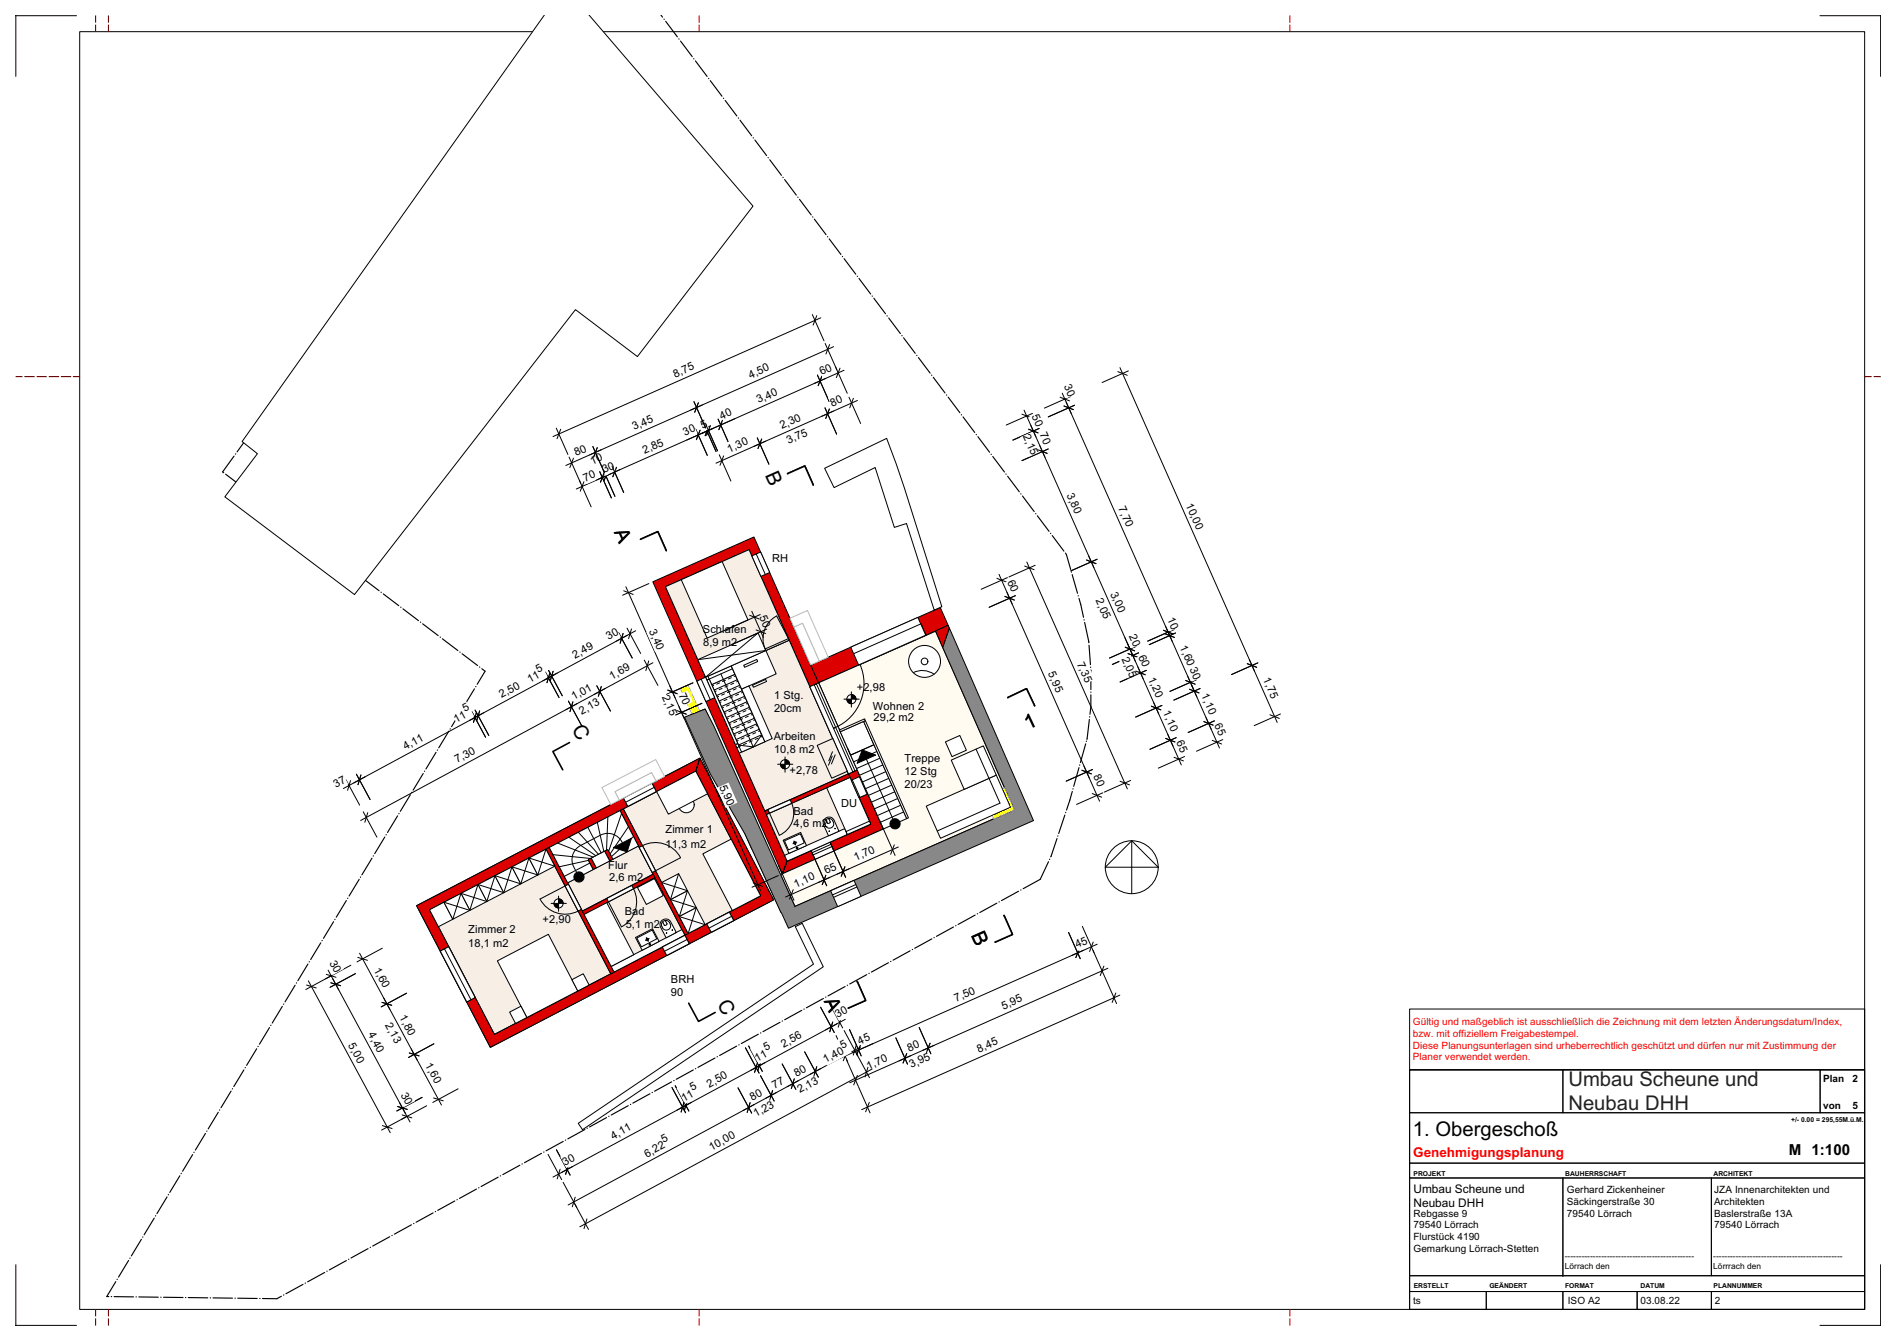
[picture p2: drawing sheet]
<svg xmlns="http://www.w3.org/2000/svg" width="594mm" height="420mm" viewBox="0 0 594 420" stroke-linecap="round" stroke-linejoin="round" font-family="sans-serif">
<defs><g id="words">
<text font-size="6.4" x="321.9" y="228.6" transform="rotate(-25 321.9 228.6)">1</text>
<g font-size="6.3">
<text x="239.5" y="148.6" transform="rotate(66 239.5 148.6)">B</text>
<text x="192.2" y="166.7" transform="rotate(66 192.2 166.7)">A</text>
<text x="178.9" y="228.4" transform="rotate(62 178.9 228.4)">C</text>
<text x="304" y="292.7" transform="rotate(66 304 292.7)">B</text>
<text x="224.5" y="314.3" transform="rotate(62 224.5 314.3)">C</text>
<text x="258" y="313.3" transform="rotate(66 258 313.3)">A</text>
<text x="442.5" y="355.5">1. Obergeschoß</text>
</g>
<g font-size="6.3" fill="#222">
<text x="491.2" y="340.1">Umbau Scheune und</text>
<text x="491.2" y="347.4">Neubau DHH</text>
</g>
<text font-size="4.7" x="560.2" y="361.5">M 1:100</text>
<text font-size="4.2" fill="#f00" x="442.6" y="362.1">Genehmigungsplanung</text>
<g font-size="3.7">
<text x="442.7" y="373.5">Umbau Scheune und</text>
<text x="442.7" y="377.7">Neubau DHH</text>
</g>
<g font-size="3.5">
<text x="211.4" y="118.2" transform="rotate(-24 211.4 118.2)">8,75</text>
<text x="235" y="118.6" transform="rotate(-24 235 118.6)">4,50</text>
<text x="257.3" y="117.5" transform="rotate(-24 257.3 117.5)">60</text>
<text x="333.1" y="120.8" transform="rotate(66 333.1 120.8)">30</text>
<text x="225.9" y="131.4" transform="rotate(-24 225.9 131.4)">40</text>
<text x="237.6" y="126.3" transform="rotate(-24 237.6 126.3)">3,40</text>
<text x="260.6" y="127.4" transform="rotate(-24 260.6 127.4)">80</text>
<text x="323" y="130.2" transform="rotate(66 323 130.2)">50</text>
<text x="198.6" y="134.7" transform="rotate(-24 198.6 134.7)">3,45</text>
<text x="214.5" y="136.5" transform="rotate(-24 214.5 136.5)">30</text>
<text x="220" y="134.2" transform="rotate(-24 220 134.2)">5</text>
<text x="244.9" y="134.3" transform="rotate(-24 244.9 134.3)">2,30</text>
<text x="320.3" y="136.5" transform="rotate(66 320.3 136.5)">2,15</text>
<text x="325.5" y="135.8" transform="rotate(66 325.5 135.8)">70</text>
<text x="180.4" y="142.8" transform="rotate(-24 180.4 142.8)">80</text>
<text x="201.9" y="142.1" transform="rotate(-24 201.9 142.1)">2,85</text>
<text x="228.3" y="141.7" transform="rotate(-24 228.3 141.7)">1,30</text>
<text x="246.9" y="139" transform="rotate(-24 246.9 139)">3,75</text>
<text x="185.5" y="145.5" transform="rotate(-24 185.5 145.5)">10</text>
<text x="189.2" y="148.2" transform="rotate(-24 189.2 148.2)">30</text>
<text x="183.3" y="150.8" transform="rotate(-24 183.3 150.8)">70</text>
<text x="334" y="154.9" transform="rotate(66 334 154.9)">3,80</text>
<text x="350.1" y="159.1" transform="rotate(66 350.1 159.1)">7,70</text>
<text x="371.3" y="158" transform="rotate(66 371.3 158)">10,0</text>
<text x="241.8" y="176">RH</text>
<text x="315.4" y="182.1" transform="rotate(66 315.4 182.1)">60</text>
<text x="347.7" y="185.8" transform="rotate(66 347.7 185.8)">3,0</text>
<text x="343.1" y="187.9" transform="rotate(66 343.1 187.9)">2,05</text>
<text x="203.2" y="197.5" transform="rotate(66 203.2 197.5)">3,40</text>
<text x="237.7" y="193.1" transform="rotate(66 237.7 193.1)">50</text>
<text x="365.5" y="193.7" transform="rotate(66 365.5 193.7)">10</text>
<text x="190.6" y="200.5" transform="rotate(-28 190.6 200.5)">30</text>
<text x="220.1" y="198.1">Schlafen</text>
<text x="220.2" y="202.4">8,9 m2</text>
<text x="353.5" y="199" transform="rotate(66 353.5 199)">20</text>
<text x="369.4" y="202.6" transform="rotate(66 369.4 202.6)">1,60</text>
<text x="180" y="206.2" transform="rotate(-28 180 206.2)">2,49</text>
<text x="337.2" y="207.8" transform="rotate(66 337.2 207.8)">7,35</text>
<text x="351.2" y="206.3" transform="rotate(66 351.2 206.3)">2,05</text>
<text x="356.4" y="205.6" transform="rotate(66 356.4 205.6)">60</text>
<text x="372.5" y="209.5" transform="rotate(66 372.5 209.5)">30</text>
<text x="165.9" y="213.8" transform="rotate(-28 165.9 213.8)">11</text>
<text x="168.6" y="210.5" transform="rotate(-28 168.6 210.5)">5</text>
<text x="191.6" y="212.8" transform="rotate(-28 191.6 212.8)">1,69</text>
<text x="328.1" y="210.8" transform="rotate(66 328.1 210.8)">5,95</text>
<text x="359.5" y="212.5" transform="rotate(66 359.5 212.5)">1,20</text>
<text x="395.5" y="212.6" transform="rotate(66 395.5 212.6)">1,75</text>
<text x="157.1" y="218.6" transform="rotate(-28 157.1 218.6)">2,50</text>
<text x="179.7" y="219.3" transform="rotate(-28 179.7 219.3)">1,01</text>
<text x="207.3" y="218.2" transform="rotate(66 207.3 218.2)">2,15</text>
<text x="212.5" y="217.5" transform="rotate(66 212.5 217.5)">70</text>
<text x="242.4" y="218.7">1 Stg.</text>
<text x="268.3" y="216.3">+2,98</text>
<text x="376.1" y="217.7" transform="rotate(66 376.1 217.7)">1,10</text>
<text x="142.9" y="226.2" transform="rotate(-28 142.9 226.2)">11</text>
<text x="145.6" y="223" transform="rotate(-28 145.6 223)">5</text>
<text x="182.1" y="223.7" transform="rotate(-28 182.1 223.7)">2,13</text>
<text x="242.4" y="222.8">20cm</text>
<text x="273.4" y="222.2">Wohnen 2</text>
<text x="273.6" y="225.8">29,2 m2</text>
<text x="364.2" y="223" transform="rotate(66 364.2 223)">1,10</text>
<text x="380.3" y="227.1" transform="rotate(66 380.3 227.1)">65</text>
<text x="242.3" y="231.7">Arbeiten</text>
<text x="368.3" y="232.3" transform="rotate(66 368.3 232.3)">65</text>
<text x="127" y="234.8" transform="rotate(-28 127 234.8)">4,11</text>
<text x="143.2" y="239" transform="rotate(-28 143.2 239)">7,30</text>
<text x="242.4" y="235.7">10,8 m2</text>
<text x="283.3" y="238.6">Treppe</text>
<text x="247.3" y="242.4">+2,78</text>
<text x="283.3" y="242.7">12 Stg</text>
<text x="342.4" y="243" transform="rotate(66 342.4 243)">80</text>
<text x="105.2" y="246.5" transform="rotate(-28 105.2 246.5)">37</text>
<text x="225.3" y="246.3" transform="rotate(66 225.3 246.3)">5,90</text>
<text x="283.3" y="246.7">20/23</text>
<text x="248.5" y="255">Bad</text>
<text x="263.4" y="252.7">DU</text>
<text x="208.4" y="260.9">Zimmer 1</text>
<text x="248.5" y="259">4,6 m2</text>
<text x="208.4" y="265.5">11,3 m2</text>
<text x="268.1" y="269.5" transform="rotate(-24 268.1 269.5)">1,70</text>
<text x="190.4" y="272.2">Flur</text>
<text x="190.8" y="275.9">2,6 m2</text>
<text x="258.7" y="273.7" transform="rotate(-24 258.7 273.7)">65</text>
<text x="249.3" y="277.9" transform="rotate(-24 249.3 277.9)">1,10</text>
<text x="195.6" y="286.4">Bad</text>
<text x="146.7" y="292">Zimmer 2</text>
<text x="169.9" y="288.8">+2,90</text>
<text x="196" y="290.4">5,1 m2</text>
<text x="146.6" y="296.4">18,1 m2</text>
<text x="337.3" y="296.9" transform="rotate(-24 337.3 296.9)">45</text>
<text x="103.1" y="301.4" transform="rotate(62 103.1 301.4)">30</text>
<text x="116.9" y="303.5" transform="rotate(62 116.9 303.5)">1,60</text>
<text x="210.1" y="307.7">BRH</text>
<text x="210.1" y="311.7">90</text>
<text x="299.5" y="313.6" transform="rotate(-24 299.5 313.6)">7,50</text>
<text x="314.2" y="316.1" transform="rotate(-24 314.2 316.1)">5,95</text>
<text x="115.2" y="323.8" transform="rotate(62 115.2 323.8)">4,40</text>
<text x="120.6" y="320.9" transform="rotate(62 120.6 320.9)">2,13</text>
<text x="125" y="318.5" transform="rotate(62 125 318.5)">1,80</text>
<text x="262.3" y="318.8" transform="rotate(-28 262.3 318.8)">30</text>
<text x="109" y="327.2" transform="rotate(62 109 327.2)">5,0</text>
<text x="239.8" y="329.2" transform="rotate(-28 239.8 329.2)">5</text>
<text x="245.4" y="328" transform="rotate(-28 245.4 328)">2,56</text>
<text x="263.8" y="328.2" transform="rotate(-28 263.8 328.2)">5</text>
<text x="269.2" y="327.1" transform="rotate(-24 269.2 327.1)">45</text>
<text x="284.7" y="329.2" transform="rotate(-24 284.7 329.2)">80</text>
<text x="306.6" y="329.6" transform="rotate(-24 306.6 329.6)">8,45</text>
<text x="133.1" y="333.5" transform="rotate(62 133.1 333.5)">1,60</text>
<text x="237.1" y="332.4" transform="rotate(-28 237.1 332.4)">11</text>
<text x="258.6" y="332.9" transform="rotate(-28 258.6 332.9)">1,40</text>
<text x="272" y="334.9" transform="rotate(-24 272 334.9)">1,70</text>
<text x="285.4" y="334.4" transform="rotate(-24 285.4 334.4)">3,95</text>
<text x="216.8" y="341.6" transform="rotate(-28 216.8 341.6)">5</text>
<text x="222.1" y="340.5" transform="rotate(-28 222.1 340.5)">2,50</text>
<text x="242.5" y="340.8" transform="rotate(-28 242.5 340.8)">77</text>
<text x="249.4" y="337.1" transform="rotate(-28 249.4 337.1)">80</text>
<text x="125.4" y="342.7" transform="rotate(62 125.4 342.7)">30</text>
<text x="214.1" y="344.8" transform="rotate(-28 214.1 344.8)">11</text>
<text x="235.6" y="344.5" transform="rotate(-28 235.6 344.5)">80</text>
<text x="250.5" y="342.2" transform="rotate(-28 250.5 342.2)">2,13</text>
<text x="236.7" y="349.7" transform="rotate(-28 236.7 349.7)">1,23</text>
<text x="192" y="356.8" transform="rotate(-28 192 356.8)">4,11</text>
<text x="207.8" y="357.7" transform="rotate(-28 207.8 357.7)">5</text>
<text x="176.9" y="364.9" transform="rotate(-28 176.9 364.9)">30</text>
<text x="202.5" y="362.4" transform="rotate(-28 202.5 362.4)">6,22</text>
<text x="222.8" y="360.2" transform="rotate(-28 222.8 360.2)">10,00</text>
</g>
<g font-size="3.1" fill="#f00">
<text x="442.5" y="321">Gültig und maßgeblich ist ausschließlich die Zeichnung mit dem letzten Änderungsdatum/Index,</text>
<text x="442.5" y="324.7">bzw. mit offiziellem Freigabestempel.</text>
<text x="442.5" y="328.3">Diese Planungsunterlagen sind urheberrechtlich geschützt und dürfen nur mit Zustimmung der</text>
<text x="442.5" y="332">Planer verwendet werden.</text>
</g>
<g font-size="3.1">
<text x="570.9" y="338.7">Plan</text>
<text x="580.2" y="338.7">2</text>
<text x="570.9" y="347.3">von</text>
<text x="580.2" y="347.3">5</text>
<text x="490.7" y="373.5">Gerhard Zickenheiner</text>
<text x="490.7" y="377.2">Säckingerstraße 30</text>
<text x="536.8" y="373.6">JZA Innenarchitekten und</text>
<text x="536.8" y="377.2">Architekten</text>
<text x="442.6" y="380.9">Rebgasse 9</text>
<text x="490.7" y="380.8">79540 Lörrach</text>
<text x="536.8" y="380.9">Baslerstraße 13A</text>
<text x="442.6" y="384.6">79540 Lörrach</text>
<text x="442.6" y="388.2">Flurstück 4190</text>
<text x="536.8" y="384.5">79540 Lörrach</text>
<text x="442.6" y="391.9">Gemarkung Lörrach-Stetten</text>
<text x="442.5" y="408.1">ts</text>
<text x="491" y="408.3">ISO A2</text>
<text x="513.8" y="408.1">03.08.22</text>
<text x="537" y="408.1">2</text>
</g>
<g font-size="2.6">
<text x="490" y="394.2">----------------------------------------------</text>
<text x="536.5" y="394.2">----------------------------------------------</text>
<text x="490" y="397.3">Lörrach den</text>
<text x="536.5" y="397.3">Lörrrach den</text>
</g>
<g font-size="2.1">
<text x="560.9" y="351.2">+/- 0.00 = 295,55M.ü.M.</text>
<text x="442.7" y="368.3">PROJEKT</text>
<text x="490.2" y="368.3">BAUHERRSCHAFT</text>
<text x="536.6" y="368.3">ARCHITEKT</text>
<text x="442.7" y="403.3">ERSTELLT</text>
<text x="466.4" y="403.3">GEÄNDERT</text>
<text x="490.1" y="403.3">FORMAT</text>
<text x="513.8" y="403.3">DATUM</text>
<text x="536.6" y="403.3">PLANNUMMER</text>
</g>
</g></defs>
<g fill="none" stroke="#000" stroke-width=".31">
<path d="M4.9 4.9h19.1M5 4.9v19M25 9.9h558.9v400h-558.9zM569.9 4.9h19.1M588.9 4.9v19M441.4 315.9h142.5v19h-142.5zM441.4 334.9h142.5v75h-142.5zM489.4 334.9v13.4M570 334.9v13.4M441.4 348.3h142.5M441.4 364.1h142.5M441.4 368.8h142.5"/>
<path d="M489.4 368.8v30.7M535.9 368.8v30.6M5 395.9v19M441.4 399.4h142.5M588.9 395.9v19M4.9 414.9h19.1M441.4 404.3h142.5M465.4 404.3v5.6M489.4 404.3v5.6M512.7 404.3v5.6M535.9 404.3v5.6M569.9 414.9h19.1"/>
</g>
<path d="M30 4.9v5M33.9 4.9v5M218.9 4.9v5M403.9 4.9v5M588.9 117.9h-5M30 414.9v-5M33.9 414.9v-5M218.9 414.9v-5M403.9 414.9v-5" fill="none" stroke="#800000" stroke-width=".31" stroke-dasharray="3 .8" stroke-dashoffset=".9"/>
<path d="M5 117.9h20" fill="none" stroke="#800000" stroke-width=".31" stroke-dasharray="3 .8" stroke-dashoffset="1"/>
<path d="M69.7 147.7l103.3-142.8M341 200.8l-2.5-11.5M340.4 231.3l1.2-10.1M325.8 275.3l-239.1 131.3M325.8 275.3l3.4-7.3" fill="none" stroke="#000" stroke-width=".36" stroke-dasharray="6.1 .8 .1 .8"/>
<path d="M86.7 406.6l-53.3-.7" fill="none" stroke="#000" stroke-width=".36" stroke-dasharray="6.1 .8 .1 .8" stroke-dashoffset="1.6"/>
<path d="M33.4 405.9l118.5-195.8" fill="none" stroke="#000" stroke-width=".36" stroke-dasharray="6.1 .8 .1 .8" stroke-dashoffset=".6"/>
<path d="M151.9 210.1l-82.2-62.4" fill="none" stroke="#000" stroke-width=".36" stroke-dasharray="6.1 .8 .1 .8" stroke-dashoffset="4.8"/>
<path d="M69.7 147.7l.2 .1M333.8 173.4l.1 .1M341 200.8v.2M340.4 231.3v.2" fill="none" stroke="#000" stroke-width=".36"/>
<path d="M207.1 4.9l126.8 168.6" fill="none" stroke="#000" stroke-width=".36" stroke-dasharray="6.1 .8 .1 .8" stroke-dashoffset="3.2"/>
<path d="M329.2 268l5.8-17.5" fill="none" stroke="#000" stroke-width=".36" stroke-dasharray="6.1 .8 .1 .8" stroke-dashoffset=".3"/>
<path d="M335 250.5l5.4-19.2" fill="none" stroke="#000" stroke-width=".36" stroke-dasharray="6.1 .8 .1 .8" stroke-dashoffset="3.3"/>
<path d="M341.6 221.2v-11.3" fill="none" stroke="#000" stroke-width=".36" stroke-dasharray="6.1 .8 .1 .8" stroke-dashoffset="2.4"/>
<path d="M341.6 209.9l-.6-9.1" fill="none" stroke="#000" stroke-width=".36" stroke-dasharray="6.1 .8 .1 .8" stroke-dashoffset="5.9"/>
<path d="M338.5 189.3l-4.6-15.8" fill="none" stroke="#000" stroke-width=".36" stroke-dasharray="6.1 .8 .1 .8" stroke-dashoffset="4.1"/>
<path d="M204.4 182.1l31.7-14 40.5 91.4-31.6 14.1 1.5-4 26.2-11.6-38.1-85.9-26.2 11.6 38.1 85.9-1.5 4z" fill-rule="evenodd" fill="#d00"/>
<path d="M204.4 182.1l31.7-14 40.5 91.4-31.6 14.1 1.5-4 26.2-11.6-38.1-85.9-26.2 11.6 38.1 85.9-1.5 4z" fill="none" stroke="#000" stroke-width=".31"/>
<path d="M195.2 253.2l22.7-11.8 20.3 39-22.7 11.8z" fill-rule="evenodd" fill="#f7eee5"/>
<path d="M195.2 253.2l22.7-11.8 20.3 39-22.7 11.8z" fill="none" stroke="#000" stroke-width=".31"/>
<path d="M134.5 284.8l36.5-19 20.3 39.1-36.5 18.9z" fill-rule="evenodd" fill="#f7eee5"/>
<path d="M134.5 284.8l36.5-19 20.3 39.1-36.5 18.9z" fill="none" stroke="#000" stroke-width=".31"/>
<path d="M182.9 286.3l22.2-11.6 9.4 18.1-22.2 11.5z" fill-rule="evenodd" fill="#f7eee5"/>
<path d="M182.9 286.3l22.2-11.6 9.4 18.1-22.2 11.5z" fill="none" stroke="#000" stroke-width=".31"/>
<path d="M177.7 276.3l22.2-11.5 4.6 8.9-22.1 11.5z" fill-rule="evenodd" fill="#f7eee5"/>
<path d="M177.7 276.3l22.2-11.5 4.6 8.9-22.1 11.5z" fill="none" stroke="#000" stroke-width=".31"/>
<path d="M253.9 208.2l40.6-18 2.4 5.6-40.6 18z" fill-rule="evenodd" fill="#d00"/>
<path d="M253.9 208.2l40.6-18 2.4 5.6-40.6 18z" fill="none" stroke="#000" stroke-width=".31"/>
<path d="M229 208.4l18.1-8 18.6 41.9-26.2 11.6-8-18.1 8-3.6z" fill-rule="evenodd" fill="#f7eee5"/>
<path d="M229 208.4l18.1-8 18.6 41.9-26.2 11.6-8-18.1 8-3.6z" fill="none" stroke="#000" stroke-width=".31"/>
<path d="M208.4 183.7l26.2-11.6 12.5 28.3-26.1 11.6z" fill-rule="evenodd" fill="#f7eee5"/>
<path d="M208.4 183.7l26.2-11.6 12.5 28.3-26.1 11.6z" fill="none" stroke="#000" stroke-width=".31"/>
<path d="M240 255l26.2-11.6 6.5 14.6-26.2 11.6z" fill-rule="evenodd" fill="#f7eee5"/>
<path d="M240 255l26.2-11.6 6.5 14.6-26.2 11.6z" fill="none" stroke="#000" stroke-width=".31"/>
<path d="M256.4 213.8l36.6-16.2 24.6 55.9-68.6 30.3-4.6-10 32.2-14.3z" fill-rule="evenodd" fill="#fffbf0"/>
<path d="M256.4 213.8l36.6-16.2 24.6 55.9-68.6 30.3-4.6-10 32.2-14.3z" fill="none" stroke="#000" stroke-width=".31"/>
<path d="M176.9 4.9h7.4l51.5 59.6-36.2 47.1-19.4-14.7-69.2 89.2-40.6-30.6 10.2-13.5-4.8-3.8z" fill-rule="evenodd" fill="#fff"/>
<path d="M170.4 4.9l-94.6 133.3 4.8 3.8-10.2 13.5 40.6 30.6 69.2-89.2 19.4 14.7 36.2-47.1-51.2-59.6" fill="none" stroke="#000" stroke-width=".31"/>
<path d="M181.1 351.7l73.7-49.9-5.7-11.7 2.1-1 6.6 13.6-75.4 51z" fill-rule="evenodd" fill="#fff"/>
<path d="M181.1 351.7l73.7-49.9-5.7-11.7 2.1-1 6.6 13.6-75.4 51z" fill="none" stroke="#000" stroke-width=".31"/>
<path d="M297.3 196.6l26.4 60.3-76.8 33.7-11.3-24.8 4.1-1.8 9 19.9 68.9-30.4-22.4-50.9z" fill-rule="evenodd" fill="#888"/>
<path d="M297.3 196.6l26.4 60.3-76.8 33.7-11.3-24.8 4.1-1.8 9 19.9 68.9-30.4-22.4-50.9z" fill="none" stroke="#000" stroke-width=".31"/>
<path d="M308.2 249.5l6.4-2.8 3 6.8-6.4 2.8z" fill-rule="evenodd" fill="#ff0"/>
<path d="M311.2 256.3l6.4-2.8M314.6 246.7l-6.4 2.8" fill="none" stroke="#aaa" stroke-width=".31" stroke-dasharray="3 .8" stroke-dashoffset="1.8"/>
<path d="M308.2 249.5l3 6.8M317.6 253.5l-3-6.8" fill="none" stroke="#aaa" stroke-width=".31" stroke-dasharray="3 .8" stroke-dashoffset="1.6"/>
<path d="M216.3 223.8l4.5-1.8 15.2 33.7-4.2 1.9z" fill-rule="evenodd" fill="#888"/>
<path d="M216.3 223.8l4.5-1.8 15.2 33.7-4.2 1.9z" fill="none" stroke="#000" stroke-width=".31"/>
<path d="M213.1 215.6l2.4-1.1 3.7 8.1-2.5 1.1z" fill-rule="evenodd" fill="#ff0"/>
<path d="M213.1 215.6l3.6 8.1M219.2 222.6l-3.7-8.1" fill="none" stroke="#aaa" stroke-width=".31" stroke-dasharray="3 .8" stroke-dashoffset=".9"/>
<path d="M215.5 214.5l-2.4 1.1" fill="none" stroke="#aaa" stroke-width=".31" stroke-dasharray="3 .8" stroke-dashoffset="2.2"/>
<path d="M216.7 223.7l2.5-1.1" fill="none" stroke="#aaa" stroke-width=".31" stroke-dasharray="3 .8" stroke-dashoffset="2.1"/>
<path d="M213.3 181.5l12.8-5.7 8.2 18.3-12.8 5.7z" fill-rule="evenodd" fill="#fff"/>
<path d="M213.3 181.5l12.8-5.7 8.2 18.3-12.8 5.7z" fill="none" stroke="#000" stroke-width=".31"/>
<path d="M253.6 215l2.7-1.2 12.2 27.2-2.8 1.3z" fill-rule="evenodd" fill="#ddd"/>
<path d="M253.6 215l2.7-1.2 12.2 27.2-2.8 1.3z" fill="none" stroke="#000" stroke-width=".31"/>
<path d="M293 197.5l3.9-1.7 .4 .8-2.1 6z" fill-rule="evenodd" fill="#d00"/>
<path d="M293 197.5l3.9-1.7 .4 .8-2.1 6z" fill="none" stroke="#000" stroke-width=".31"/>
<circle cx="289.5" cy="207.1" r="5" fill="#fff"/>
<circle cx="289.5" cy="207.1" r="5" fill="none" stroke="#000" stroke-width=".31"/>
<circle cx="289.5" cy="207.1" r="1.04" fill="#fff"/>
<circle cx="289.5" cy="207.1" r="1.04" fill="none" stroke="#000" stroke-width=".31"/>
<path d="M286 210.6a6.4 6.4 0 0 1 6.5 .5z" fill-rule="evenodd" fill="#fff"/>
<path d="M286 210.6a6.4 6.4 0 0 1 6.5 .5" fill="none" stroke="#000" stroke-width=".31"/>
<path d="M290.1 252.4l21.9-9.8 4.5 10.1-22 9.7z" fill-rule="evenodd" fill="#fff"/>
<path d="M290.1 252.4l21.9-9.8 4.5 10.1-22 9.7z" fill="none" stroke="#000" stroke-width=".31"/>
<path d="M297.9 238l10.1-4.5 4 9.1-10 4.5z" fill-rule="evenodd" fill="#fff"/>
<path d="M297.9 238l10.1-4.5 4 9.1-10 4.5zM305.7 234.5l7.5 16.9-19.7 8.7" fill="none" stroke="#000" stroke-width=".31"/>
<path d="M296.1 232.2l4.5-1.9 2 4.6-4.5 2z" fill-rule="evenodd" fill="#fff"/>
<path d="M296.1 232.2l4.5-1.9 2 4.6-4.5 2z" fill="none" stroke="#000" stroke-width=".31"/>
<path d="M258.2 146.6l19.5-9.4 5.5 15.6 11.8 37.1-2.4 1.1-8.7-27.1-3.8 1.2-6-18.7-12.9 6.2z" fill-rule="evenodd" fill="#fff"/>
<path d="M258.2 146.6l19.5-9.4 5.5 15.6 11.8 37.1-2.4 1.1-8.7-27.1-3.8 1.2-6-18.7-12.9 6.2z" fill="none" stroke="#000" stroke-width=".31"/>
<path d="M231.8 257.6l4.2-1.9 3.7 8.3-4.2 1.8z" fill-rule="evenodd" fill="#d00"/>
<path d="M231.8 257.6l4.2-1.9 3.7 8.3-4.2 1.8zM180.7 268.6l-5.3 3.3" fill="none" stroke="#000" stroke-width=".31"/>
<circle cx="190.6" cy="290.4" r="1.43" fill="#fff"/>
<g fill="none" stroke="#000" stroke-width=".31">
<path d="M188.6 288.9l3.8 2.9M189.4 289.6a1.43 1.43 0 0 0 .3 2M191.4 289.3a1.43 1.43 0 0 1 .3 2M192.1 288.5l-3 3.8"/>
<circle cx="190.6" cy="290.4" r="1.43"/>
</g>
<g fill="#000">
<path d="M191.4 289.3a1.43 1.43 0 0 1 .3 2l-1.1-.9z" fill-rule="evenodd"/>
<path d="M189.4 289.6l1.2 .8-.9 1.2a1.43 1.43 0 0 1-.3-2z" fill-rule="evenodd"/>
</g>
<circle cx="266.6" cy="218.9" r="1.43" fill="#fff"/>
<g fill="none" stroke="#000" stroke-width=".31">
<path d="M264.3 218.9h4.8M265.2 218.9a1.44 1.44 0 0 0 1.4 1.4M266.6 216.6v4.8M266.6 217.4a1.44 1.44 0 0 1 1.5 1.5"/>
<circle cx="266.6" cy="218.9" r="1.43"/>
</g>
<g fill="#000">
<path d="M266.6 217.4a1.44 1.44 0 0 1 1.5 1.5h-1.5z" fill-rule="evenodd"/>
<path d="M265.2 218.9h1.4v1.4a1.44 1.44 0 0 1-1.4-1.4z" fill-rule="evenodd"/>
</g>
<path d="M267.5 204.4l20.9-9.2 1.6 3.6-20.9 9.3z" fill-rule="evenodd" fill="#fff"/>
<path d="M288.8 196.1l-20.9 9.3M267.5 204.4l20.9-9.2 1.6 3.6-20.9 9.3z" fill="none" stroke="#000" stroke-width=".31"/>
<path d="M254 266.3l5.9-2.7 1.3 2.8-6 2.6z" fill-rule="evenodd" fill="#fff"/>
<path d="M254 266.3l5.9-2.7 1.3 2.8-6 2.6zM260.2 264.3l-5.9 2.7M260.6 265l-6 2.6" fill="none" stroke="#000" stroke-width=".31"/>
<path d="M245.7 267.8l18.9-8.4 .8 1.8-18.9 8.4z" fill-rule="evenodd" fill="#fff"/>
<path d="M245.7 267.8l18.9-8.4 .8 1.8-18.9 8.4z" fill="none" stroke="#000" stroke-width=".31"/>
<path d="M258.4 256.2a1.78 1.78 0 0 1 2.8 .6l1.5 3.4-3.2 1.5-1.7-3.9 .1-.9z" fill-rule="evenodd" fill="#fff"/>
<path d="M258.4 256.2a1.78 1.78 0 0 1 2.8 .6l1.5 3.4-3.2 1.5-1.7-3.9 .1-.9z" fill="none" stroke="#000" stroke-width=".31"/>
<path d="M258.6 258.5l2.4-1.1a1.34 1.34 0 0 1-.7 1.8 1.34 1.34 0 0 1-1.7-.7z" fill-rule="evenodd" fill="#fff"/>
<path d="M261 257.4a1.34 1.34 0 0 1-.7 1.8 1.34 1.34 0 0 1-1.7-.7" fill="none" stroke="#000" stroke-width=".31"/>
<path d="M258.6 256.7a1.38 1.38 0 0 1 2.2 .3l-2.4 1.1-.1-.8z" fill-rule="evenodd" fill="#fff"/>
<path d="M258.8 256.9l.3 .8M259.7 256.5l.3 .8M260.8 257a1.37 1.37 0 0 0-2-.5 1.37 1.37 0 0 0-.2 2" fill="none" stroke="#000" stroke-width=".31"/>
<path d="M258.8 256.8v.1z" fill-rule="evenodd" fill="#fff"/>
<path d="M258.8 256.8v.1" fill="none" stroke="#000" stroke-width=".31"/>
<path d="M259.5 256.4l.2 .1z" fill-rule="evenodd" fill="#fff"/>
<path d="M259.5 256.4l.2 .1" fill="none" stroke="#000" stroke-width=".31"/>
<path d="M259.6 260.2h.2z" fill-rule="evenodd" fill="#fff"/>
<path d="M259.6 260.2h.2z" fill="none" stroke="#000" stroke-width=".31"/>
<path d="M261.4 259.3l.2 .1z" fill-rule="evenodd" fill="#fff"/>
<path d="M260.8 257l.2 .4M261.4 259.3l.2 .1z" fill="none" stroke="#000" stroke-width=".31"/>
<path d="M259.2 257.7l.8-.3-.3 .3z" fill-rule="evenodd" fill="#fff"/>
<path d="M260 257.4l-.3 .3h-.5" fill="none" stroke="#000" stroke-width=".31"/>
<path d="M260 257.3v.1" fill="none" stroke="#000" stroke-width=".31"/>
<path d="M259.1 257.7h.1" fill="none" stroke="#000" stroke-width=".31"/>
<path d="M258.9 246.6l7.3-3.2 6.5 14.6-7.3 3.2z" fill-rule="evenodd" fill="#fff"/>
<path d="M258.9 246.6l7.3-3.2 6.5 14.6-7.3 3.2z" fill="none" stroke="#000" stroke-width=".31"/>
<path d="M265 260.3l7.3-3.2 .4 .9-7.3 3.2z" fill-rule="evenodd" fill="#fff"/>
<path d="M265 260.3l7.3-3.2 .4 .9-7.3 3.2z" fill="none" stroke="#000" stroke-width=".31"/>
<path d="M245.3 263l5.4-2.4 1.9 4.1-5.5 2.5z" fill-rule="evenodd" fill="#fff"/>
<path d="M245.3 263l5.4-2.4 1.9 4.1-5.5 2.5z" fill="none" stroke="#000" stroke-width=".31"/>
<path d="M245.7 263.2l4.9-2.2 1.3 2.9-5 2.2z" fill-rule="evenodd" fill="#fff"/>
<path d="M245.7 263.2l4.9-2.2 1.3 2.9-5 2.2z" fill="none" stroke="#000" stroke-width=".31"/>
<circle cx="248.9" cy="263.9" r=".27" fill="#fff"/>
<circle cx="248.9" cy="263.9" r=".27" fill="none" stroke="#000" stroke-width=".31"/>
<circle cx="248.9" cy="263.9" r=".37" fill="#fff"/>
<g fill="none" stroke="#000" stroke-width=".31">
<path d="M248.6 263.3l.6 1.2M249.5 263.6l-1.2 .5"/>
<circle cx="248.9" cy="263.9" r=".37"/>
</g>
<circle cx="249.6" cy="265.5" r=".2" fill="#fff"/>
<g fill="none" stroke="#000" stroke-width=".31">
<path d="M249.5 265.2l.3 .6M249.9 265.3l-.6 .3"/>
<circle cx="249.6" cy="265.5" r=".2"/>
</g>
<path d="M239.5 253.9l26.2-11.6 .5 1.1-26.2 11.6z" fill-rule="evenodd" fill="#d00"/>
<path d="M239.5 253.9l26.2-11.6 .5 1.1-26.2 11.6z" fill="none" stroke="#000" stroke-width=".31"/>
<path d="M240.5 253.4l6.9-3 .5 1.1-6.9 3z" fill-rule="evenodd" fill="#fff"/>
<path d="M240.5 253.4l6.9-3 .5 1.1-6.9 3zM247.9 251.5a7.6 7.6 0 0 1-3.8 10l-3.1-7" fill="none" stroke="#000" stroke-width=".31"/>
<path d="M222.9 214.3l7.3-3.2 1 2.2-7.4 3.2z" fill-rule="evenodd" fill="#fff"/>
<path d="M222.9 214.3l7.3-3.2 1 2.2-7.4 3.2z" fill="none" stroke="#000" stroke-width=".31"/>
<path d="M223.6 216l7.3-3.2 1 2.2-7.3 3.2z" fill-rule="evenodd" fill="#fff"/>
<path d="M223.6 216l7.3-3.2 1 2.2-7.3 3.2z" fill="none" stroke="#000" stroke-width=".31"/>
<path d="M224.4 217.8l7.3-3.3 1 2.2-7.3 3.3z" fill-rule="evenodd" fill="#fff"/>
<path d="M224.4 217.8l7.3-3.3 1 2.2-7.3 3.3z" fill="none" stroke="#000" stroke-width=".31"/>
<path d="M225.2 219.5l7.3-3.3 .9 2.2-7.3 3.3z" fill-rule="evenodd" fill="#fff"/>
<path d="M225.2 219.5l7.3-3.3 .9 2.2-7.3 3.3z" fill="none" stroke="#000" stroke-width=".31"/>
<path d="M225.9 221.2l7.3-3.2 1 2.2-7.3 3.2z" fill-rule="evenodd" fill="#fff"/>
<path d="M225.9 221.2l7.3-3.2 1 2.2-7.3 3.2z" fill="none" stroke="#000" stroke-width=".31"/>
<path d="M226.7 222.9l7.3-3.2 1 2.2-7.3 3.2z" fill-rule="evenodd" fill="#fff"/>
<path d="M226.7 222.9l7.3-3.2 1 2.2-7.3 3.2z" fill="none" stroke="#000" stroke-width=".31"/>
<path d="M227.4 224.6l7.4-3.2 .9 2.2-7.3 3.2z" fill-rule="evenodd" fill="#fff"/>
<path d="M227.4 224.6l7.4-3.2 .9 2.2-7.3 3.2z" fill="none" stroke="#000" stroke-width=".31"/>
<path d="M228.2 226.4l7.3-3.3 1 2.2-7.3 3.3z" fill-rule="evenodd" fill="#fff"/>
<path d="M228.2 226.4l7.3-3.3 1 2.2-7.3 3.3z" fill="none" stroke="#000" stroke-width=".31"/>
<path d="M229 228.1l7.3-3.3 1 2.2-7.4 3.3z" fill-rule="evenodd" fill="#fff"/>
<path d="M229 228.1l7.3-3.3 1 2.2-7.4 3.3z" fill="none" stroke="#000" stroke-width=".31"/>
<path d="M229.7 229.8l7.3-3.2 1 2.2-7.3 3.2z" fill-rule="evenodd" fill="#fff"/>
<path d="M229.7 229.8l7.3-3.2 1 2.2-7.3 3.2z" fill="none" stroke="#000" stroke-width=".31"/>
<path d="M230.5 231.5l7.3-3.2 1 2.2-7.3 3.2z" fill-rule="evenodd" fill="#fff"/>
<path d="M230.5 231.5l7.3-3.2 1 2.2-7.3 3.2z" fill="none" stroke="#000" stroke-width=".31"/>
<path d="M231.3 233.2l7.3-3.2 .9 2.2-7.3 3.2z" fill-rule="evenodd" fill="#fff"/>
<path d="M231.3 233.2l7.3-3.2 .9 2.2-7.3 3.2z" fill="none" stroke="#000" stroke-width=".31"/>
<path d="M230.4 211.6l-7.3 3.2M231.2 213.3l-7.4 3.2M231.9 215l-7.3 3.2M232.7 216.7l-7.3 3.3M233.4 218.4l-7.3 3.3M234.2 220.2l-7.3 3.2M235 221.9l-7.3 3.2M235.7 223.6l-7.3 3.2M236.5 225.3l-7.3 3.3M237.3 227l-7.4 3.3M238 228.8l-7.3 3.2M238.8 230.5l-7.3 3.2" fill="none" stroke="#000" stroke-width=".31" stroke-dasharray="1 1" stroke-dashoffset=".5"/>
<path d="M222.1 212.6l7.3-3.2 .8 1.7-7.3 3.2z" fill-rule="evenodd" fill="#fff"/>
<path d="M222.1 212.6l7.3-3.2 .8 1.7-7.3 3.2z" fill="none" stroke="#000" stroke-width=".31"/>
<path d="M228.7 207.7l.7-.3 .7 1.6-.7 .4z" fill-rule="evenodd" fill="#fff"/>
<path d="M228.7 207.7l.7-.3 .7 1.6-.7 .4z" fill="none" stroke="#000" stroke-width=".31"/>
<path d="M220.6 211.3l.8-.4 .7 1.7-.7 .3z" fill-rule="evenodd" fill="#fff"/>
<path d="M220.6 211.3l.8-.4 .7 1.7-.7 .3z" fill="none" stroke="#000" stroke-width=".31"/>
<path d="M221.4 212.9l.7-.3 9 20.2-.8 .3z" fill-rule="evenodd" fill="#fff"/>
<path d="M221.4 212.9l.7-.3 9 20.2-.8 .3z" fill="none" stroke="#000" stroke-width=".31"/>
<path d="M229.4 209.4l.7-.4 9 20.2-.7 .4z" fill-rule="evenodd" fill="#fff"/>
<path d="M229.4 209.4l.7-.4 9 20.2-.7 .4z" fill="none" stroke="#000" stroke-width=".31"/>
<path d="M238.4 229.6l.7-.4 .4 1-.7 .3z" fill-rule="evenodd" fill="#fff"/>
<path d="M238.4 229.6l.7-.4 .4 1-.7 .3z" fill="none" stroke="#000" stroke-width=".31"/>
<path d="M230.3 233.1l.8-.3 .4 1-.7 .3z" fill-rule="evenodd" fill="#fff"/>
<path d="M225.8 211l10.1 22.8M230.3 233.1l.8-.3 .4 1-.7 .3zM231.3 233.2l4.6 .6M238.6 230l-2.7 3.8" fill="none" stroke="#000" stroke-width=".31"/>
<path d="M229 208.4l10.8-4.8 3.3 7.4-10.8 4.8z" fill-rule="evenodd" fill="#fff"/>
<path d="M229 208.4l10.8-4.8 3.3 7.4-10.8 4.8z" fill="none" stroke="#000" stroke-width=".31"/>
<path d="M235.7 214.5l4.1-1.8 .3 .6-4.2 1.9z" fill-rule="evenodd" fill="#fff"/>
<path d="M235.7 214.5l4.1-1.8 .3 .6-4.2 1.9z" fill="none" stroke="#000" stroke-width=".31"/>
<path d="M218.5 206.5l18.9-8.3 2.4 5.4-18.8 8.4z" fill-rule="evenodd" fill="#fff"/>
<path d="M237.4 198.2l-16.4 13.8M218.5 206.5l18.9-8.3 2.4 5.4-18.8 8.4zM239.8 203.6l-21.3 2.9" fill="none" stroke="#000" stroke-width=".31"/>
<path d="M239.6 203.2l7.3-3.3 .2 .5-7.3 3.2z" fill-rule="evenodd" fill="#fff"/>
<path d="M239.6 203.2l7.3-3.3 .2 .5-7.3 3.2z" fill="none" stroke="#000" stroke-width=".31"/>
<path d="M232.9 208.3l4.1-1.9 .3 .7-4.1 1.8z" fill-rule="evenodd" fill="#fff"/>
<path d="M246.9 199.9l-3.7-7.1a8 8 0 0 0-3.6 10.4M232.9 208.3l4.1-1.9 .3 .7-4.1 1.8z" fill="none" stroke="#000" stroke-width=".31"/>
<path d="M266.4 202.6l21-9.3 2.5 5.6-21 9.3z" fill-rule="evenodd" fill="#fff"/>
<path d="M266.4 202.6l21-9.3 2.5 5.6-21 9.3z" fill="none" stroke="#000" stroke-width=".31"/>
<path d="M253.6 215l2.7-1.2 12.2 27.2-2.8 1.3z" fill-rule="evenodd" fill="#fff"/>
<path d="M253.6 215l2.7-1.2 12.2 27.2-2.8 1.3zM255 214.4l.7-.3 6 13.6-.7 .3zM261 228l.7-.3 6.1 13.7-.7 .3z" fill="none" stroke="#000" stroke-width=".31"/>
<path d="M266.6 244.3l2.7-1.3 2.5 5.5-2.8 1.2z" fill-rule="evenodd" fill="#fff"/>
<path d="M269.3 208a15 15 0 0 1-7.6 19.7M266.6 244.3l2.7-1.3 2.5 5.5-2.8 1.2zM266.9 244.1l2.4 5.5M269.1 243.1l2.4 5.5" fill="none" stroke="#000" stroke-width=".31"/>
<path d="M232.3 215.8l2.2-1.1 7.3 16.5-2.3 1z" fill-rule="evenodd" fill="#fff"/>
<path d="M232.3 215.8l2.2-1.1 7.3 16.5-2.3 1z" fill="none" stroke="#000" stroke-width=".31"/>
<circle cx="245.9" cy="239.3" r="1.43" fill="#fff"/>
<g fill="none" stroke="#000" stroke-width=".31">
<path d="M243.5 239.3h4.8M244.4 239.3a1.44 1.44 0 0 0 1.5 1.4M245.8 237v4.7M245.9 237.8a1.44 1.44 0 0 1 1.4 1.5"/>
<circle cx="245.9" cy="239.3" r="1.43"/>
</g>
<g fill="#000">
<path d="M245.9 237.8a1.44 1.44 0 0 1 1.4 1.5h-1.4z" fill-rule="evenodd"/>
<path d="M244.4 239.3h1.5v1.4a1.44 1.44 0 0 1-1.5-1.4z" fill-rule="evenodd"/>
</g>
<path d="M235.5 174l2.7-1.2 2.8 6.4-2.7 1.2z" fill-rule="evenodd" fill="#fff"/>
<path d="M235.5 174l2.7-1.2 2.8 6.4-2.7 1.2zM236.8 173.4l2.9 6.4" fill="none" stroke="#000" stroke-width=".31"/>
<path d="M255.9 233.4l4.9-2.2 4.6 10.3-4.9 2.1z" fill-rule="evenodd" fill="#f7eee5"/>
<path d="M255.9 233.4l4.9-2.2 4.6 10.3-4.9 2.1zM260.6 236.7l-1.1 2.9M260.7 235.3l-1.1 2.9M261.5 236.3l-1.1 2.8" fill="none" stroke="#000" stroke-width=".31"/>
<path d="M189.3 266.4l1-.5 1.7 3.1-1.1 .5z" fill-rule="evenodd" fill="#d00"/>
<path d="M189.3 266.4l1-.5 1.7 3.1-1.1 .5zM130.5 283.5l88.7-46.1 23.1 44.3-88.7 46.2z" fill="none" stroke="#000" stroke-width=".31"/>
<path d="M130.5 283.5l88.7-46.1-1.3 4-83.4 43.4 20.3 39 83.4-43.4-20.3-39 1.3-4 23.1 44.3-88.7 46.2z" fill-rule="evenodd" fill="#d00"/>
<path d="M130.5 283.5l88.7-46.1-1.3 4-83.4 43.4 20.3 39 83.4-43.4-20.3-39 1.3-4 23.1 44.3-88.7 46.2z" fill="none" stroke="#000" stroke-width=".31"/>
<path d="M194.2 253.8l1-.6 20.3 39-1 .6z" fill-rule="evenodd" fill="#d00"/>
<path d="M194.2 253.8l1-.6 20.3 39-1 .6z" fill="none" stroke="#000" stroke-width=".31"/>
<path d="M137.9 297.7l2.6-1.4 8.3 16-2.6 1.4z" fill-rule="evenodd" fill="#fff"/>
<path d="M137.9 297.7l2.6-1.4 8.3 16-2.6 1.4z" fill="none" stroke="#000" stroke-width=".36"/>
<path d="M139.2 297l8.3 16" fill="none" stroke="#000" stroke-width=".31"/>
<path d="M184.1 269.1l1.1-.5 1.6 3.1-1.1 .5z" fill-rule="evenodd" fill="#d00"/>
<path d="M184.1 269.1l1.1-.5 1.6 3.1-1.1 .5z" fill="none" stroke="#000" stroke-width=".31"/>
<path d="M171 265.8l1-.5 20.3 39-1 .6z" fill-rule="evenodd" fill="#d00"/>
<path d="M171 265.8l1-.5 20.3 39-1 .6z" fill="none" stroke="#000" stroke-width=".31"/>
<path d="M155.8 300.8l15.9-8.3 9.3 17.7-16 8.3z" fill-rule="evenodd" fill="#fff"/>
<path d="M155.8 300.8l15.9-8.3 9.3 17.7-16 8.3z" fill="none" stroke="#000" stroke-width=".31"/>
<path d="M185.2 268.6l4.1-2.2 1.6 3.1-4.1 2.2z" fill-rule="evenodd" fill="#fff"/>
<path d="M185.2 268.6l4.1-2.2 1.6 3.1-4.1 2.2z" fill="none" stroke="#000" stroke-width=".31"/>
<path d="M220.1 267.3l8.9-4.6 9.2 17.7-8.9 4.6z" fill-rule="evenodd" fill="#fff"/>
<path d="M220.1 267.3l8.9-4.6 9.2 17.7-8.9 4.6z" fill="none" stroke="#000" stroke-width=".31"/>
<path d="M200.2 265.3l1-.5 4.1 7.8-1 .5z" fill-rule="evenodd" fill="#fff"/>
<path d="M200.2 265.3l1-.5 4.1 7.8-1 .5zM201.2 264.8a8.9 8.9 0 0 1 11.9 3.7l-7.8 4.1" fill="none" stroke="#000" stroke-width=".31"/>
<path d="M210 281.6l5.3-2.8 2.8 5.4-5.4 2.7z" fill-rule="evenodd" fill="#fff"/>
<path d="M215.3 278.8l-2.6 8.1M210 281.6l5.3-2.8 2.8 5.4-5.4 2.7zM210 281.6l8.1 2.6" fill="none" stroke="#000" stroke-width=".31"/>
<path d="M212.7 286.9l5.4-2.7 2.7 5.3-5.3 2.7z" fill-rule="evenodd" fill="#fff"/>
<path d="M212.7 286.9l5.4-2.7 2.7 5.3-5.3 2.7zM212.7 286.9l8.1 2.6M218.1 284.2l-2.6 8" fill="none" stroke="#000" stroke-width=".31"/>
<path d="M207.2 276.3l5.3-2.8 2.8 5.3-5.3 2.8z" fill-rule="evenodd" fill="#fff"/>
<path d="M207.2 276.3l5.3-2.8 2.8 5.3-5.3 2.8zM207.2 276.3l8.1 2.5M212.5 273.5l-2.5 8.1" fill="none" stroke="#000" stroke-width=".31"/>
<circle cx="214.9" cy="252" r="2.47" fill="#fff"/>
<circle cx="214.9" cy="252" r="2.47" fill="none" stroke="#000" stroke-width=".31"/>
<path d="M205.6 247.8l12.3-6.4 3.7 7.1-12.3 6.4z" fill-rule="evenodd" fill="#fff"/>
<path d="M205.6 247.8l12.3-6.4 3.7 7.1-12.3 6.4z" fill="none" stroke="#000" stroke-width=".31"/>
<path d="M191.4 302.5l22.2-11.5 .9 1.8-22.2 11.5z" fill-rule="evenodd" fill="#fff"/>
<path d="M191.4 302.5l22.2-11.5 .9 1.8-22.2 11.5z" fill="none" stroke="#000" stroke-width=".31"/>
<path d="M207.2 288.2a1.78 1.78 0 0 1 2.9 .4l1.7 3.3-3.2 1.7-1.9-3.8 .1-.8z" fill-rule="evenodd" fill="#fff"/>
<path d="M207.2 288.2a1.78 1.78 0 0 1 2.9 .4l1.7 3.3-3.2 1.7-1.9-3.8 .1-.8z" fill="none" stroke="#000" stroke-width=".31"/>
<path d="M207.5 290.5l2.4-1.2a1.34 1.34 0 0 1-.6 1.7 1.34 1.34 0 0 1-1.8-.5z" fill-rule="evenodd" fill="#fff"/>
<path d="M209.9 289.3a1.34 1.34 0 0 1-.6 1.7 1.34 1.34 0 0 1-1.8-.5" fill="none" stroke="#000" stroke-width=".31"/>
<path d="M207.4 288.6a1.37 1.37 0 0 1 2.3 .2l-2.4 1.3-.2-.8z" fill-rule="evenodd" fill="#fff"/>
<path d="M207.6 288.9l.4 .7M208.5 288.5l.4 .7M209.7 288.8a1.37 1.37 0 0 0-2.1-.4 1.37 1.37 0 0 0-.1 2.1" fill="none" stroke="#000" stroke-width=".31"/>
<path d="M207.6 288.7v.2z" fill-rule="evenodd" fill="#fff"/>
<path d="M207.6 288.7v.2" fill="none" stroke="#000" stroke-width=".31"/>
<path d="M208.4 288.3l.1 .2z" fill-rule="evenodd" fill="#fff"/>
<path d="M208.4 288.3l.1 .2" fill="none" stroke="#000" stroke-width=".31"/>
<path d="M208.6 292.1h.2z" fill-rule="evenodd" fill="#fff"/>
<path d="M208.6 292.1h.2z" fill="none" stroke="#000" stroke-width=".31"/>
<path d="M210.4 291.1l.2 .1z" fill-rule="evenodd" fill="#fff"/>
<path d="M209.7 288.8l.2 .5M210.4 291.1l.2 .1z" fill="none" stroke="#000" stroke-width=".31"/>
<path d="M208.1 289.7l.8-.4-.3 .3z" fill-rule="evenodd" fill="#fff"/>
<path d="M208.9 289.3l-.3 .3-.5 .1" fill="none" stroke="#000" stroke-width=".31"/>
<path d="M208.9 289.2v.1" fill="none" stroke="#000" stroke-width=".31"/>
<path d="M208 289.6l.1 .1" fill="none" stroke="#000" stroke-width=".31"/>
<path d="M182.7 285.8l7.1-3.7 8.7 16.7-7.1 3.7z" fill-rule="evenodd" fill="#fff"/>
<path d="M182.7 285.8l7.1-3.7 8.7 16.7-7.1 3.7z" fill="none" stroke="#000" stroke-width=".31"/>
<path d="M199.6 277.8l5.4-2.8 2.7 5.4-5.3 2.7z" fill-rule="evenodd" fill="#fff"/>
<path d="M199.6 277.8l5.4-2.8 2.7 5.4-5.3 2.7z" fill="none" stroke="#000" stroke-width=".31"/>
<path d="M199 293.5l5.3-2.8 2.1 4-5.3 2.8z" fill-rule="evenodd" fill="#fff"/>
<path d="M199 293.5l5.3-2.8 2.1 4-5.3 2.8z" fill="none" stroke="#000" stroke-width=".31"/>
<path d="M199.4 293.7l4.9-2.5 1.4 2.7-4.8 2.5z" fill-rule="evenodd" fill="#fff"/>
<path d="M199.4 293.7l4.9-2.5 1.4 2.7-4.8 2.5z" fill="none" stroke="#000" stroke-width=".31"/>
<circle cx="202.7" cy="294.1" r=".27" fill="#fff"/>
<circle cx="202.7" cy="294.1" r=".27" fill="none" stroke="#000" stroke-width=".31"/>
<circle cx="202.7" cy="294.1" r=".37" fill="#fff"/>
<g fill="none" stroke="#000" stroke-width=".31">
<path d="M202.4 293.5l.6 1.2M203.3 293.8l-1.2 .6"/>
<circle cx="202.7" cy="294.1" r=".37"/>
</g>
<circle cx="203.5" cy="295.7" r=".2" fill="#fff"/>
<g fill="none" stroke="#000" stroke-width=".31">
<path d="M203.4 295.4l.3 .6M203.8 295.5l-.6 .3"/>
<circle cx="203.5" cy="295.7" r=".2"/>
</g>
<path d="M182.4 285.3l22.2-11.6 .5 1-22.2 11.6z" fill-rule="evenodd" fill="#d00"/>
<path d="M182.4 285.3l22.2-11.6 .5 1-22.2 11.6z" fill="none" stroke="#000" stroke-width=".31"/>
<path d="M177 277.4l1-.6 4.1 7.9-1 .5z" fill-rule="evenodd" fill="#fff"/>
<path d="M177 277.4l-7.9 4a8.9 8.9 0 0 0 12 3.8M177 277.4l1-.6 4.1 7.9-1 .5z" fill="none" stroke="#000" stroke-width=".31"/>
<path d="M149.7 276.9l5.3-2.8 2.8 5.4-5.3 2.7z" fill-rule="evenodd" fill="#fff"/>
<path d="M149.7 276.9l5.3-2.8 2.8 5.4-5.3 2.7zM149.7 276.9l8.1 2.6M155 274.1l-2.5 8.1" fill="none" stroke="#000" stroke-width=".31"/>
<path d="M155 274.1l5.3-2.7 2.8 5.3-5.3 2.8z" fill-rule="evenodd" fill="#fff"/>
<path d="M155 274.1l5.3-2.7 2.8 5.3-5.3 2.8zM155 274.1l8.1 2.6M160.3 271.4l-2.5 8.1" fill="none" stroke="#000" stroke-width=".31"/>
<path d="M160.3 271.4l5.3-2.8 2.8 5.3-5.3 2.8z" fill-rule="evenodd" fill="#fff"/>
<path d="M160.3 271.4l5.3-2.8 2.8 5.3-5.3 2.8zM160.3 271.4l8.1 2.5M165.6 268.6l-2.5 8.1" fill="none" stroke="#000" stroke-width=".31"/>
<path d="M144.4 279.7l5.3-2.8 2.8 5.3-5.4 2.8z" fill-rule="evenodd" fill="#fff"/>
<path d="M144.4 279.7l5.3-2.8 2.8 5.3-5.4 2.8zM144.4 279.7l8.1 2.5M149.7 276.9l-2.6 8.1" fill="none" stroke="#000" stroke-width=".31"/>
<path d="M134.5 284.8l4.5-2.4 2.8 5.4-4.5 2.3z" fill-rule="evenodd" fill="#fff"/>
<path d="M134.5 284.8l4.5-2.4 2.8 5.4-4.5 2.3z" fill="none" stroke="#000" stroke-width=".31"/>
<path d="M179.1 306.7l3.6-1.9 1.8 3.6-3.5 1.8z" fill-rule="evenodd" fill="#fff"/>
<path d="M179.1 306.7l3.6-1.9 1.8 3.6-3.5 1.8z" fill="none" stroke="#000" stroke-width=".31"/>
<path d="M159.6 316.8l3.5-1.8 1.9 3.5-3.6 1.9z" fill-rule="evenodd" fill="#fff"/>
<path d="M159.6 316.8l3.5-1.8 1.9 3.5-3.6 1.9z" fill="none" stroke="#000" stroke-width=".31"/>
<path d="M190 281.3l7.9-4.1 .5 1-7.9 4.1z" fill-rule="evenodd" fill="#fff"/>
<path d="M198.4 278.2a8.9 8.9 0 0 1-3.8 12l-4.1-7.9M190 281.3l7.9-4.1 .5 1-7.9 4.1z" fill="none" stroke="#000" stroke-width=".31"/>
<path d="M218.2 213.2l2.8-1.2 2.8 6.4-2.7 1.2z" fill-rule="evenodd" fill="#fff"/>
<path d="M218.2 213.2l2.8-1.2 2.8 6.4-2.7 1.2zM219.6 212.6l2.8 6.4" fill="none" stroke="#000" stroke-width=".31"/>
<g fill="#fff">
<path d="M176.7 274.4l8-4.2 1 2-7.9 4.2z" fill-rule="evenodd"/>
<path d="M175.1 271.4l9.2-2 .4 .8-8 4.2z" fill-rule="evenodd"/>
<path d="M173.2 267.6l11.7 1.1-.6 .3v.4l-9.2 2z" fill-rule="evenodd"/>
<path d="M172 265.3l2.6-1.4 11.1 4.4-.8 .4-11.7-1.1z" fill-rule="evenodd"/>
<path d="M174.6 263.9l3.6-1.8 8.4 5.8-.9 .4z" fill-rule="evenodd"/>
<path d="M178.2 262.1l2.9-1.6 6.3 6.9-.8 .5z" fill-rule="evenodd"/>
<path d="M181.1 260.5l3-1.5 4.2 8-.9 .4z" fill-rule="evenodd"/>
<path d="M184.1 259l3-1.5 2 9-.8 .5z" fill-rule="evenodd"/>
<path d="M187.1 257.5l3.3-1.8-.5 10.4-.8 .4z" fill-rule="evenodd"/>
<path d="M190.4 255.7l3.8-1.9 .4 .9-4 11.7-.2-.3h-.5z" fill-rule="evenodd"/>
<path d="M194.6 254.7l2.2 4.1-5.7 8.5-.5-.9z" fill-rule="evenodd"/>
<path d="M196.8 258.8l1.6 3.1-6.9 6.2-.4-.8z" fill-rule="evenodd"/>
<path d="M191.5 268.1l6.9-6.2 1.5 2.9-7.9 4.2z" fill-rule="evenodd"/>
</g>
<g fill="none" stroke="#000" stroke-width=".31">
<path d="M184.1 259l4.2 8M187.1 257.5l2 9M190.4 255.7l-15.8 8.2M190.4 255.7l-.5 10.4M194.6 254.7l-.4-.9-3.8 1.9M194.6 254.7l5.3 10.1-7.9 4.2-1.4-2.6M194.6 254.7l-4 11.7M196.8 258.8l-5.7 8.5M173.2 267.6l4.6 8.8 7.9-4.2-1.4-2.8M173.2 267.6l11.7 1.1M174.6 263.9l-2.6 1.4 1.2 2.3M174.6 263.9l11.1 4.4"/>
<path d="M178.2 262.1l8.4 5.8M181.1 260.5l6.3 6.9M184.3 269.4l-9.2 2M184.7 270.2l-8 4.2M184.9 268.7l-.6 .3v.4M185.7 268.3l-.8 .4M189.1 266.5l-3.4 1.8M189.9 266.1h.5l.2 .3M189.9 266.1l-.8 .4M192.1 265.3l5.6-2.9-1.3 4.3zM194.9 263.9a5 5 0 0 0-6.9-2.4l-6.2 3.2a5 5 0 0 0-2.1 6.7l.9 1.7M198.4 261.9l-6.9 6.2"/>
<circle cx="181.3" cy="274.5" r="1.59"/>
</g>
<g fill="#000">
<path d="M192.1 265.3l5.6-2.9-1.3 4.3z"/>
<circle cx="181.3" cy="274.5" r="1.59"/>
</g>
<path d="M165.6 268.6l5.4-2.8 2.7 5.4-5.3 2.7z" fill-rule="evenodd" fill="#fff"/>
<path d="M165.6 268.6l5.4-2.8 2.7 5.4-5.3 2.7zM165.6 268.6l8.1 2.6M171 265.8l-2.6 8.1" fill="none" stroke="#000" stroke-width=".31"/>
<path d="M139 282.4l5.4-2.7 2.7 5.3-5.3 2.8z" fill-rule="evenodd" fill="#fff"/>
<path d="M144.4 279.7l-2.6 8.1M139 282.4l5.4-2.7 2.7 5.3-5.3 2.8zM139 282.4l8.1 2.6" fill="none" stroke="#000" stroke-width=".31"/>
<g fill="#fff">
<path d="M275.7 257.4l7.3-3.2 1 2.1-7.4 3.2z" fill-rule="evenodd"/>
<path d="M274.8 255.3l7.3-3.2 .9 2.1-7.3 3.2z" fill-rule="evenodd"/>
<path d="M273.8 253.2l7.4-3.2 .9 2.1-7.3 3.2z" fill-rule="evenodd"/>
<path d="M272.9 251.1l7.3-3.2 1 2.1-7.4 3.2z" fill-rule="evenodd"/>
<path d="M272 249l7.3-3.2 .9 2.1-7.3 3.2z" fill-rule="evenodd"/>
<path d="M271 246.9l7.4-3.2 .9 2.1-7.3 3.2z" fill-rule="evenodd"/>
<path d="M270.1 244.8l7.3-3.2 1 2.1-7.4 3.2z" fill-rule="evenodd"/>
<path d="M269.2 242.7l7.3-3.2 .9 2.1-7.3 3.2z" fill-rule="evenodd"/>
<path d="M268.2 240.6l7.4-3.2 .9 2.1-7.3 3.2z" fill-rule="evenodd"/>
<path d="M267.3 238.5l7.3-3.3 1 2.2-7.4 3.2z" fill-rule="evenodd"/>
<path d="M266.4 236.4l7.3-3.3 .9 2.1-7.3 3.3z" fill-rule="evenodd"/>
<path d="M263.1 229.1l7.4-3.3 3.2 7.3-7.3 3.3z" fill-rule="evenodd"/>
</g>
<g fill="none" stroke="#000" stroke-width=".31">
<path d="M263.1 229.1l7.4-3.3 3.2 7.3-7.3 3.3zM265.5 234.3l2.7 6.3M270 234.8l4.2 1.6-5.8 2.6zM270 234.8l10.1 22.6M272.8 231l6.5 14.8M273.7 233.1l-7.3 3.3M274.6 235.2l-7.3 3.3M275.6 237.4l-7.4 3.2M276.5 239.5l-7.3 3.2M268.2 240.6l8.4 18.9 7.4-3.2-4.7-10.5M277.4 241.6l-7.3 3.2M278.4 243.7l-7.4 3.2"/>
<path d="M279.3 245.8l-7.3 3.2M280.2 247.9l-7.3 3.2M281.2 250l-7.4 3.2M282.1 252.1l-7.3 3.2M283 254.2l-7.3 3.2"/>
<circle cx="280.3" cy="257.9" r="1.59"/>
</g>
<g fill="#000">
<path d="M270 234.8l4.2 1.6-5.8 2.6z"/>
<circle cx="280.3" cy="257.9" r="1.59"/>
</g>
<path d="M270.5 225.8l.5-.2 13.5 30.4-.5 .3z" fill-rule="evenodd" fill="#fff"/>
<path d="M270.5 225.8l.5-.2 13.5 30.4-.5 .3z" fill="none" stroke="#000" stroke-width=".31"/>
<path d="M262.9 228.5l7.9-3.5 .2 .6-7.9 3.5z" fill-rule="evenodd" fill="#fff"/>
<path d="M262.9 228.5l7.9-3.5 .2 .6-7.9 3.5z" fill="none" stroke="#000" stroke-width=".31"/>
<path d="M207.4 296.5l7.1-3.7 1.4 2.6-7.1 3.7z" fill-rule="evenodd" fill="#fff"/>
<path d="M207.4 296.5l7.1-3.7 1.4 2.6-7.1 3.7z" fill="none" stroke="#000" stroke-width=".36"/>
<path d="M215.2 294.1l-7.1 3.7" fill="none" stroke="#000" stroke-width=".31"/>
<path d="M221.3 289.2l7.1-3.7 1.4 2.7-7.1 3.7z" fill-rule="evenodd" fill="#fff"/>
<path d="M221.3 289.2l7.1-3.7 1.4 2.7-7.1 3.7z" fill="none" stroke="#000" stroke-width=".36"/>
<path d="M229.1 286.9l-7.1 3.7" fill="none" stroke="#000" stroke-width=".31"/>
<path d="M195.2 249.8l9-4.6 1.4 2.6-9 4.7z" fill-rule="evenodd" fill="#fff"/>
<path d="M195.2 249.8l9-4.6 1.4 2.6-9 4.7z" fill="none" stroke="#000" stroke-width=".36"/>
<path d="M204.9 246.5l-9 4.7" fill="none" stroke="#000" stroke-width=".31"/>
<path d="M214.4 224.5l6.4-2.5 2.8 5.3 25.4 56.5-4.4 1.9-11.3-24.6-10.9-18.9z" fill-rule="evenodd" fill="#888"/>
<path d="M181.5 150.5l3.6 8.2M182.9 150.8l-1.2 3M187.8 147.7l3.7 8.2M189.2 148l-1.2 3M190.4 148.7l-9.9 4.4M234.8 192.6l2.9 1.2M235.4 191.4l3.7 8.2M236.8 197.2l3 1.1M238.1 192.4l-11 4.9M240.1 197l-11 4.8M288.4 195.3l-21.1 9.3M249 283.8l-25.4-56.5-2.8-5.3-6.4 2.5 8 17.7 10.9 18.9 11.3 24.6" fill="none" stroke="#000" stroke-width=".31"/>
<path d="M182 147.9l3.6-1.6 1.6 3.7-3.6 1.6z" fill-rule="evenodd" fill="#fff"/>
<path d="M187.8 147.7l3.7 8.2M188.9 147.2l3.7 8.2M189.2 148l-1.2 3M190.3 147.5l-1.1 3M191.6 148.2l-4.8 2.1" fill="none" stroke="#000" stroke-width=".31"/>
<path d="M184.2 142.6l3.6-1.6 1.6 3.7-3.6 1.6z" fill-rule="evenodd" fill="#fff"/>
<path d="M188.9 147.2l3.7 8.2M190.3 147.5l-1.1 3M191.7 145.9l3.6 8.3M193.1 146.3l-1.2 3M194.3 147l-6.4 2.8" fill="none" stroke="#000" stroke-width=".31"/>
<path d="M187.9 145.3l3.6-1.6 1.6 3.7-3.6 1.6z" fill-rule="evenodd" fill="#fff"/>
<path d="M217.9 134.3l3.6 8.3M219.2 134.7l-1.1 2.9M220.5 135.4l-29.8 13.2M191.7 145.9l3.6 8.3M193.1 146.3l-1.2 3" fill="none" stroke="#000" stroke-width=".31"/>
<path d="M200.6 139.2l6.3-2.8 1.6 3.7-6.3 2.8z" fill-rule="evenodd" fill="#fff"/>
<path d="M217.9 134.3l3.6 8.3M219.2 134.7l-1.1 2.9M220.6 133.1l3.6 8.2M222 133.5l-1.2 2.9M223.2 134.1l-8.1 3.7" fill="none" stroke="#000" stroke-width=".31"/>
<path d="M213.2 133.6l3.6-1.6 1.7 3.7-3.6 1.6z" fill-rule="evenodd" fill="#fff"/>
<path d="M220.6 133.1l3.6 8.2M221.1 132.9l3.6 8.2M222 133.5l-1.2 2.9M222.4 133.3l-1.1 2.9M223.7 133.9l-4.1 1.9" fill="none" stroke="#000" stroke-width=".31"/>
<path d="M218.7 131.3l1.8-.8 1.7 3.8-1.8 .7z" fill-rule="evenodd" fill="#fff"/>
<path d="M221.1 132.9l3.6 8.2M222.4 133.3l-1.1 2.9M224.9 131.2l3.6 8.2M226.3 131.6l-1.2 2.9M230.1 131.1l-10.1 4.5" fill="none" stroke="#000" stroke-width=".31"/>
<path d="M224.6 128.5l3.6-1.6 1.7 3.7-3.6 1.6z" fill-rule="evenodd" fill="#fff"/>
<path d="M256 117.4l3.6 8.2M257.4 117.8l-1.2 2.9M258.6 118.4l-34.7 15.5M224.9 131.2l3.6 8.2M226.3 131.6l-1.2 2.9" fill="none" stroke="#000" stroke-width=".31"/>
<path d="M236.3 123.4l6.2-2.8 1.7 3.7-6.3 2.8z" fill-rule="evenodd" fill="#fff"/>
<path d="M256 117.4l3.6 8.2M257.4 117.8l-1.2 2.9M261.7 114.9l3.6 8.2M263.1 115.2l-1.2 3M264.3 115.9l-9.3 4.2" fill="none" stroke="#000" stroke-width=".31"/>
<path d="M256 114.6l3.6-1.6 1.6 3.7-3.5 1.6z" fill-rule="evenodd" fill="#fff"/>
<path d="M237.1 137.1l3.7 8.2M238.5 137.4l-1.1 3M239.8 138.1l-15.6 6.9M225.2 142.4l3.7 8.2M226.6 142.7l-1.1 3" fill="none" stroke="#000" stroke-width=".31"/>
<path d="M227 138.8l6.3-2.8 1.6 3.7-6.2 2.8z" fill-rule="evenodd" fill="#fff"/>
<path d="M237.1 137.1l3.7 8.2M238.5 137.4l-1.1 3M258.4 127.7l3.6 8.2M259.7 128l-1.1 3M261 128.7l-24.9 11" fill="none" stroke="#000" stroke-width=".31"/>
<g fill="#fff">
<path d="M243.6 131.4l6.3-2.7 1.6 3.7-6.3 2.7z" fill-rule="evenodd"/>
<path d="M245.6 136.1l6.3-2.8 1.6 3.7-6.2 2.8z" fill-rule="evenodd"/>
</g>
<path d="M258.4 127.7l3.6 8.2M259.7 128l-1.1 3M265.9 124.4l3.6 8.2M267.3 124.7l-1.2 3M268.5 125.4l-11.2 4.9" fill="none" stroke="#000" stroke-width=".31"/>
<path d="M259.3 124.5l3.6-1.6 1.6 3.7-3.6 1.6z" fill-rule="evenodd" fill="#fff"/>
<path d="M185.7 139.8l3.6 8.2M178.2 143.1l3.7 8.2M179.6 143.4l-1.1 3M187 140.1l-1.1 3M188.3 140.8l-11.1 4.9" fill="none" stroke="#000" stroke-width=".31"/>
<path d="M179.1 139.9l3.6-1.6 1.6 3.7-3.5 1.6z" fill-rule="evenodd" fill="#fff"/>
<path d="M185.7 139.8l3.6 8.2M217.3 125.7l3.7 8.3M218.7 126.1l-1.1 3M220 126.8l-35.4 15.6M187 140.1l-1.1 3" fill="none" stroke="#000" stroke-width=".31"/>
<path d="M197.3 131.8l6.3-2.8 1.6 3.7-6.2 2.8z" fill-rule="evenodd" fill="#fff"/>
<path d="M258.4 107.5l3.7 8.3M259.8 107.9l-1.1 2.9M261.1 108.5l-44.8 19.9M217.3 125.7l3.7 8.3M218.7 126.1l-1.1 3" fill="none" stroke="#000" stroke-width=".31"/>
<path d="M233.7 115.7l6.3-2.8 1.6 3.7-6.3 2.8z" fill-rule="evenodd" fill="#fff"/>
<path d="M254.4 98.5l3.6 8.2M255.8 98.8l-1.2 3M257 99.5l-83.8 37.2M174.2 134l3.6 8.3M175.6 134.4l-1.2 2.9" fill="none" stroke="#000" stroke-width=".31"/>
<path d="M210.1 115.3l6.3-2.8 1.6 3.7-6.2 2.8z" fill-rule="evenodd" fill="#fff"/>
<path d="M332 124.4l3 1.1M332.7 123.1l2.8 6.4M333.2 127.1l3 1.1M335.3 124.1l-8.2 3.7M336.5 126.9l-8.2 3.6" fill="none" stroke="#000" stroke-width=".31"/>
<path d="M332.3 121.1l3.7-1.6 1.6 3.6-3.7 1.6z" fill-rule="evenodd" fill="#fff"/>
<path d="M333.2 127.1l3 1.1M333.9 125.8l32.7 73.9M336.5 126.9l-8.2 3.6M364.3 197.3l3 1.1M367.6 197.1l-8.2 3.6" fill="none" stroke="#000" stroke-width=".31"/>
<path d="M349.3 159.4l3.7-1.6 2.8 6.3-3.7 1.6z" fill-rule="evenodd" fill="#fff"/>
<path d="M364.3 197.3l3 1.1M364.8 198.4l3 1.1M365 196l2.1 4.8M367.6 197.1l-8.2 3.6M368.1 198.2l-8.2 3.6" fill="none" stroke="#000" stroke-width=".31"/>
<path d="M364.7 194.1l3.7-1.7 1.6 3.6-3.7 1.7z" fill-rule="evenodd" fill="#fff"/>
<path d="M364.8 198.4l3 1.1M365.5 197.1l8.1 18.3M368.1 198.2l-8.2 3.6M371.3 213l3 1.2M374.6 212.8l-8.2 3.6" fill="none" stroke="#000" stroke-width=".31"/>
<path d="M368.6 202.9l3.7-1.6 2.8 6.3-3.7 1.6z" fill-rule="evenodd" fill="#fff"/>
<path d="M371.3 213l3 1.2M372 211.8l2.8 6.4M372.5 215.8l3 1.1M374.6 212.8l-8.2 3.6M375.8 215.5l-8.2 3.7" fill="none" stroke="#000" stroke-width=".31"/>
<path d="M371.7 209.8l3.7-1.6 1.6 3.6-3.8 1.6z" fill-rule="evenodd" fill="#fff"/>
<path d="M372.5 215.8l3 1.1M373.2 214.5l6.1 13.8M375.8 215.5l-8.2 3.7M377 225.9l3 1.1M380.3 225.7l-8.2 3.6" fill="none" stroke="#000" stroke-width=".31"/>
<path d="M375.3 218.1l3.7-1.7 2.8 6.3-3.7 1.6z" fill-rule="evenodd" fill="#fff"/>
<path d="M377 225.9l3 1.1M377.7 224.6l4.2 9.6M379.6 231.8l3 1.1M380.3 225.7l-8.2 3.6M382.9 231.5l-8.2 3.7" fill="none" stroke="#000" stroke-width=".31"/>
<path d="M379.5 227.4l3.7-1.6 1.6 3.6-3.8 1.6z" fill-rule="evenodd" fill="#fff"/>
<path d="M312.9 179.8l4.1 9.3M312.2 181.1l2.9 1.1M314.7 186.7l3 1.1M315.5 180.8l-8.2 3.7M318 186.5l-8.2 3.6" fill="none" stroke="#000" stroke-width=".31"/>
<path d="M314.6 182.5l3.7-1.7 1.6 3.6-3.7 1.6z" fill-rule="evenodd" fill="#fff"/>
<path d="M314.7 186.7l3 1.1M315.4 185.4l25.7 58.1M318 186.5l-8.2 3.6M338.8 241.1l3 1.2M342.1 240.9l-8.2 3.6" fill="none" stroke="#000" stroke-width=".31"/>
<path d="M327.3 211.1l3.7-1.6 2.8 6.3-3.7 1.6z" fill-rule="evenodd" fill="#fff"/>
<path d="M339.5 239.9l4.8 10.9M338.8 241.1l3 1.2M342.1 248.4l2.9 1.2M342.1 240.9l-8.2 3.6M345.4 248.2l-8.3 3.6" fill="none" stroke="#000" stroke-width=".31"/>
<path d="M341.6 243.4l3.7-1.7 1.6 3.6-3.7 1.6z" fill-rule="evenodd" fill="#fff"/>
<path d="M320 129.7l3 1.1M320.7 128.4l3.7 8.4M322.1 134.4l3 1.1M323.3 129.4l-8.2 3.7M325.4 134.1l-8.2 3.7" fill="none" stroke="#000" stroke-width=".31"/>
<path d="M322.2 130.6l3.7-1.7 1.6 3.6-3.7 1.7z" fill-rule="evenodd" fill="#fff"/>
<path d="M322.1 134.4l3 1.1M322.8 133.1l4.5 10.1M325.4 134.1l-8.2 3.7M325 140.8l2.9 1.1M328.3 140.5l-8.2 3.7" fill="none" stroke="#000" stroke-width=".31"/>
<g fill="#fff">
<path d="M324.7 136.2l3.7-1.7 1.6 3.6-3.7 1.6z" fill-rule="evenodd"/>
<path d="M319.5 136.9l3.7-1.7 2.8 6.3-3.7 1.6z" fill-rule="evenodd"/>
</g>
<path d="M325.6 139.5l17 38.2M325 140.8l2.9 1.1M328.3 140.5l-8.2 3.7M340.3 175.3l2.9 1.2M343.6 175.1l-8.2 3.6" fill="none" stroke="#000" stroke-width=".31"/>
<path d="M333.2 155.3l3.7-1.7 2.8 6.3-3.7 1.7z" fill-rule="evenodd" fill="#fff"/>
<path d="M340.3 175.3l2.9 1.2M340.9 174.1l13.8 30.9M343.6 175.1l-8.2 3.6M352.4 202.6l2.9 1.1M355.7 202.4l-8.2 3.6" fill="none" stroke="#000" stroke-width=".31"/>
<g fill="#fff">
<path d="M346.9 186.2l3.7-1.7 2.8 6.3-3.7 1.7z" fill-rule="evenodd"/>
<path d="M342.3 188.2l3.7-1.6 2.7 6.3-3.7 1.6z" fill-rule="evenodd"/>
</g>
<path d="M352.3 199.6l3.3 7.4M352.4 202.6l2.9 1.1M353.3 204.6l2.9 1.1M355.7 202.4l-8.2 3.6M356.6 204.4l-8.3 3.6" fill="none" stroke="#000" stroke-width=".31"/>
<path d="M352.7 199.4l3.7-1.7 1.6 3.6-3.7 1.7z" fill-rule="evenodd" fill="#fff"/>
<path d="M353.3 204.6l2.9 1.1M353.9 203.3l4.1 9.2M355.7 210.1l3 1.1M356.6 204.4l-8.3 3.6M359 209.9l-8.2 3.6" fill="none" stroke="#000" stroke-width=".31"/>
<g fill="#fff">
<path d="M355.6 205.9l3.7-1.6 1.6 3.6-3.7 1.6z" fill-rule="evenodd"/>
<path d="M350.4 206.6l3.7-1.6 2.8 6.3-3.7 1.6z" fill-rule="evenodd"/>
</g>
<path d="M355.7 210.1l3 1.1M356.4 208.8l6.5 14.7M359 209.9l-8.2 3.6M360.6 221.1l2.9 1.1M363.9 220.8l-8.3 3.7" fill="none" stroke="#000" stroke-width=".31"/>
<path d="M358.7 212.8l3.7-1.6 2.8 6.2-3.7 1.7z" fill-rule="evenodd" fill="#fff"/>
<path d="M361.2 219.8l6.1 13.8M360.6 221.1l2.9 1.1M363.9 220.8l-8.3 3.7M365 231.2l3 1.1M368.4 230.9l-8.3 3.7" fill="none" stroke="#000" stroke-width=".31"/>
<path d="M363.4 223.4l3.7-1.7 2.7 6.3-3.7 1.6z" fill-rule="evenodd" fill="#fff"/>
<path d="M365 231.2l3 1.1M365.7 229.9l4.3 9.6M367.7 237.1l2.9 1.1M368.4 230.9l-8.3 3.7M371 236.8l-8.3 3.7" fill="none" stroke="#000" stroke-width=".31"/>
<path d="M367.5 232.7l3.7-1.7 1.6 3.6-3.7 1.7z" fill-rule="evenodd" fill="#fff"/>
<path d="M320.9 177.2l3 1.1M321.6 175.9l31.4 71.1M324.2 177l-8.2 3.6M350.8 244.6l2.9 1.1M354.1 244.3l-8.3 3.7" fill="none" stroke="#000" stroke-width=".31"/>
<path d="M336.4 208.1l3.7-1.6 2.8 6.2-3.7 1.7z" fill-rule="evenodd" fill="#fff"/>
<path d="M261.8 324.2l3.7 8.2M265.2 329.1l-1.1 3M266 322.3l3.7 8.2M269.5 327.2l-1.2 3M273.4 326.7l-10.6 4.7" fill="none" stroke="#000" stroke-width=".31"/>
<path d="M267.9 324.2l3.6-1.6 1.7 3.7-3.6 1.6z" fill-rule="evenodd" fill="#fff"/>
<path d="M334.6 291.9l3.7 8.2M338.1 296.8l-1.2 3M339.3 297.5l-72.2 32M266 322.3l3.7 8.2M269.5 327.2l-1.2 3" fill="none" stroke="#000" stroke-width=".31"/>
<path d="M298.2 310.7l6.3-2.7 1.6 3.7-6.3 2.7z" fill-rule="evenodd" fill="#fff"/>
<path d="M334.6 291.9l3.7 8.2M338.1 296.8l-1.2 3M339 290l3.6 8.2M342.4 294.9l-1.2 3M343.6 295.6l-7.9 3.5" fill="none" stroke="#000" stroke-width=".31"/>
<path d="M336 294l3.6-1.6 1.6 3.7-3.6 1.6z" fill-rule="evenodd" fill="#fff"/>
<path d="M265.1 331.8l3.6 8.2M268.5 336.7l-1.1 2.9M280.5 324.9l3.7 8.2M284 329.8l-1.2 3M285.2 330.5l-19.1 8.5" fill="none" stroke="#000" stroke-width=".31"/>
<path d="M270.7 332l6.2-2.8 1.7 3.7-6.3 2.8z" fill-rule="evenodd" fill="#fff"/>
<path d="M280.5 324.9l3.7 8.2M284 329.8l-1.2 3M287.9 321.7l3.6 8.2M291.3 326.6l-1.2 2.9M292.5 327.2l-10.9 4.9" fill="none" stroke="#000" stroke-width=".31"/>
<g fill="#fff">
<path d="M283.4 326.3l3.6-1.6 1.6 3.7-3.6 1.6z" fill-rule="evenodd"/>
<path d="M284.1 331.5l6.3-2.8 1.6 3.8-6.3 2.7z" fill-rule="evenodd"/>
</g>
<path d="M342.3 297.5l3.6 8.3M345.7 302.4l-1.1 3M347 303.1l-58.1 25.8M287.9 321.7l3.6 8.2M291.3 326.6l-1.2 2.9" fill="none" stroke="#000" stroke-width=".31"/>
<path d="M312.9 313.2l6.3-2.8 1.6 3.7-6.2 2.8z" fill-rule="evenodd" fill="#fff"/>
<path d="M346 305.9l3.7 8.3M349.4 310.9l-1.1 2.9M350.7 311.5l-80.9 35.9M268.8 340.2l3.7 8.2M272.2 345.1l-1.1 3" fill="none" stroke="#000" stroke-width=".31"/>
<path d="M305.3 326.7l6.3-2.8 1.6 3.7-6.3 2.8z" fill-rule="evenodd" fill="#fff"/>
<path d="M257 315.3l4.3 7.9M259.6 313.9l4.3 7.9M260.8 320l-.9 3M263.4 318.5l-.9 3.1M264.7 319.1l-6.1 3.3" fill="none" stroke="#000" stroke-width=".31"/>
<path d="M260.8 316l3.4-1.8 2 3.5-3.5 1.9z" fill-rule="evenodd" fill="#fff"/>
<path d="M257 315.3l4.3 7.9M260.8 320l-.9 3M234.5 327.5l4.2 7.9M238.2 332.1l-.9 3.1M262.1 320.5l-26.1 14.1" fill="none" stroke="#000" stroke-width=".31"/>
<path d="M243.9 325.2l6-3.3 1.9 3.6-6 3.2z" fill-rule="evenodd" fill="#fff"/>
<path d="M233.4 328l4.3 7.9M234.5 327.5l4.2 7.9M237.2 332.7l-.9 3M238.2 332.1l-.9 3.1M239.5 332.7l-4.5 2.4" fill="none" stroke="#000" stroke-width=".31"/>
<path d="M234.9 328.2l5.1-2.8 2.7 5-5.2 2.8z" fill-rule="evenodd" fill="#fff"/>
<path d="M211.4 339.9l4.3 7.9M233.4 328l4.3 7.9M237.2 332.7l-.9 3M238.5 333.2l-25.5 13.8M215.2 344.5l-.9 3.1" fill="none" stroke="#000" stroke-width=".31"/>
<path d="M220.6 337.7l6-3.2 2 3.5-6.1 3.3z" fill-rule="evenodd" fill="#fff"/>
<path d="M211.4 339.9l4.3 7.9M210.4 340.4l4.3 8M214.2 345.1l-.9 3M215.2 344.5l-.9 3.1M216.5 345.1l-4.5 2.4" fill="none" stroke="#000" stroke-width=".31"/>
<path d="M211.9 340.6l5.1-2.8 2.7 5-5.2 2.8z" fill-rule="evenodd" fill="#fff"/>
<path d="M174.3 360l4.2 7.9M210.4 340.4l4.3 8M214.2 345.1l-.9 3M215.5 345.6l-39.7 21.5M178 364.6l-.9 3" fill="none" stroke="#000" stroke-width=".31"/>
<path d="M190.5 354l6-3.3 2 3.6-6.1 3.2z" fill-rule="evenodd" fill="#fff"/>
<path d="M174.3 360l4.2 7.9M171.6 361.4l4.3 7.9M175.4 366l-.9 3.1M178 364.6l-.9 3M179.3 365.2l-6.1 3.3" fill="none" stroke="#000" stroke-width=".31"/>
<path d="M175.4 362.1l3.5-1.9 1.9 3.6-3.4 1.9z" fill-rule="evenodd" fill="#fff"/>
<path d="M231.1 340.6l4.3 7.9M234.9 345.2l-.9 3M236.2 345.8l-58.3 31.4M176.3 370.1l4.3 7.9M180.1 374.8l-.9 3" fill="none" stroke="#000" stroke-width=".31"/>
<path d="M200.3 358.2l7.7-4.2 2.7 5-7.8 4.2z" fill-rule="evenodd" fill="#fff"/>
<path d="M238.2 336.8l4.2 7.9M231.1 340.6l4.3 7.9M234.9 345.2l-.9 3M241.9 341.4l-.9 3M243.3 342l-10.6 5.7" fill="none" stroke="#000" stroke-width=".31"/>
<g fill="#fff">
<path d="M234.1 341.7l3.4-1.8 2 3.5-3.5 1.9z" fill-rule="evenodd"/>
<path d="M235.2 346.9l6-3.3 2 3.6-6.1 3.3z" fill-rule="evenodd"/>
</g>
<path d="M238.2 336.8l4.2 7.9M245 333.1l4.2 7.9M248.7 337.7l-.9 3.1M250 338.3l-10.3 5.6M241.9 341.4l-.9 3" fill="none" stroke="#000" stroke-width=".31"/>
<path d="M241 338l3.4-1.9 2 3.6-3.5 1.9z" fill-rule="evenodd" fill="#fff"/>
<path d="M245 333.1l4.2 7.9M248.7 337.7l-.9 3.1M252 329.3l4.3 7.9M255.8 333.9l-.9 3.1M257.1 334.5l-10.6 5.7" fill="none" stroke="#000" stroke-width=".31"/>
<g fill="#fff">
<path d="M247.9 334.3l3.5-1.9 1.9 3.6-3.5 1.8z" fill-rule="evenodd"/>
<path d="M249 339.4l6.1-3.2 1.9 3.5-6.1 3.3z" fill-rule="evenodd"/>
</g>
<path d="M252 329.3l4.3 7.9M255.8 333.9l-.9 3.1M264.3 322.6l4.3 7.9M268.1 327.3l-.9 3M269.4 327.8l-15.8 8.6" fill="none" stroke="#000" stroke-width=".31"/>
<path d="M256.3 328.7l7.8-4.2 2.7 5-7.8 4.2z" fill-rule="evenodd" fill="#fff"/>
<path d="M268 329.5l4.3 7.9M271.8 334.1l-.9 3M273.1 334.7l-91.5 49.4M180 376.9l4.3 8M183.8 381.6l-.9 3" fill="none" stroke="#000" stroke-width=".31"/>
<path d="M221.3 357.4l7.8-4.1 1.9 3.5-7.8 4.2z" fill-rule="evenodd" fill="#fff"/>
<path d="M102.2 305l3 .9M102.8 303.7l3.3 6.2M103.6 307.7l3.1 .9M109.9 302.2l-8 4.2M111.3 304.8l-7.9 4.3" fill="none" stroke="#000" stroke-width=".31"/>
<path d="M102.3 301.8l3.6-1.9 1.8 3.4-3.6 2z" fill-rule="evenodd" fill="#fff"/>
<path d="M103.6 307.7l3.1 .9M104.2 306.4l22.8 42.2M111.3 304.8l-7.9 4.3M124.5 346.4l3 .9M132.2 343.5l-7.9 4.3" fill="none" stroke="#000" stroke-width=".31"/>
<path d="M114.4 324.2l3.6-1.9 3.2 6-3.5 2z" fill-rule="evenodd" fill="#fff"/>
<path d="M124.5 346.4l3 .9M125.1 345.1l3.3 6.2M125.9 349l3.1 .9M132.2 343.5l-7.9 4.3M133.6 346.2l-7.9 4.2" fill="none" stroke="#000" stroke-width=".31"/>
<path d="M124.6 343.2l3.6-2 1.8 3.5-3.5 1.9z" fill-rule="evenodd" fill="#fff"/>
<path d="M112 299.7l3.1 .9M112.6 298.4l9.5 17.6M119.7 296.8l-7.9 4.3M119.6 313.8l3.1 .9M127.3 310.9l-7.9 4.3" fill="none" stroke="#000" stroke-width=".31"/>
<path d="M116.2 304l3.5-2 3.3 6.1-3.6 1.9z" fill-rule="evenodd" fill="#fff"/>
<path d="M119.6 313.8l3.1 .9M120.2 312.5l10.5 19.4M127.3 310.9l-7.9 4.3M128.2 329.6l3 .9M135.9 326.8l-8 4.2" fill="none" stroke="#000" stroke-width=".31"/>
<g fill="#fff">
<path d="M124.2 318.9l3.6-1.9 3.3 6-3.6 2z" fill-rule="evenodd"/>
<path d="M119.8 321.3l3.6-1.9 3.2 6-3.5 2z" fill-rule="evenodd"/>
</g>
<path d="M128.2 329.6l3 .9M128.8 328.3l9.5 17.6M135.9 326.8l-8 4.2M135.8 343.7l3 .9M143.5 340.9l-8 4.2" fill="none" stroke="#000" stroke-width=".31"/>
<path d="M132.3 333.9l3.6-2 3.2 6.1-3.5 1.9z" fill-rule="evenodd" fill="#fff"/>
<path d="M96 308.4l3 .9M96.6 307.1l25.6 47.5M103.7 305.5l-7.9 4.3M119.7 352.4l3.1 .9M127.4 349.5l-7.9 4.3" fill="none" stroke="#000" stroke-width=".31"/>
<path d="M108.2 327.6l3.6-2 3.2 6.1-3.5 1.9z" fill-rule="evenodd" fill="#fff"/>
<path d="M178 219.5l4.3 7.9M179.4 219.7l-.9 3.1M180.7 220.3l-67.8 36.6M113.8 254.1l4.2 8M115.2 254.4l-.9 3" fill="none" stroke="#000" stroke-width=".31"/>
<path d="M141.6 236.2l6.1-3.3 1.9 3.6-6 3.3z" fill-rule="evenodd" fill="#fff"/>
<path d="M178 219.5l4.3 7.9M179.4 219.7l-.9 3.1M186.9 214.7l4.3 7.9M188.3 214.9l-.9 3.1M189.6 215.5l-12.4 6.7" fill="none" stroke="#000" stroke-width=".31"/>
<g fill="#fff">
<path d="M178.2 216.5l6.1-3.3 1.9 3.6-6.1 3.2z" fill-rule="evenodd"/>
<path d="M180.6 220.9l6.1-3.2 1.9 3.5-6.1 3.3z" fill-rule="evenodd"/>
</g>
<path d="M186.9 214.7l4.3 7.9M188.3 214.9l-.9 3.1M201.8 206.7l4.2 7.9M203.2 206.9l-.9 3M204.5 207.5l-18.4 9.9" fill="none" stroke="#000" stroke-width=".31"/>
<path d="M190.1 210.1l6-3.3 2 3.6-6.1 3.2z" fill-rule="evenodd" fill="#fff"/>
<path d="M108.4 244.1l4.2 8M109.8 244.4l-.9 3M111.6 242.4l4.3 7.9M113 242.6l-.9 3.1M114.3 243.2l-6.8 3.6" fill="none" stroke="#000" stroke-width=".31"/>
<path d="M103.7 243.8l3.4-1.9 2 3.6-3.5 1.8z" fill-rule="evenodd" fill="#fff"/>
<path d="M147.8 222.9l4.3 7.9M149.2 223.1l-.9 3M150.5 223.7l-39.7 21.4M111.6 242.4l4.3 7.9M113 242.6l-.9 3.1" fill="none" stroke="#000" stroke-width=".31"/>
<path d="M125.5 232l6-3.3 1.9 3.6-6 3.3z" fill-rule="evenodd" fill="#fff"/>
<path d="M147.8 222.9l4.3 7.9M148.8 222.3l4.3 7.9M149.2 223.1l-.9 3M150.2 222.6l-.9 3M151.5 223.1l-4.5 2.5" fill="none" stroke="#000" stroke-width=".31"/>
<path d="M140.6 222l5.2-2.8 2.7 5-5.2 2.8z" fill-rule="evenodd" fill="#fff"/>
<path d="M170.8 210.4l4.3 8M172.2 210.7l-.9 3M173.5 211.3l-25.5 13.7M148.8 222.3l4.3 7.9M150.2 222.6l-.9 3" fill="none" stroke="#000" stroke-width=".31"/>
<path d="M155.6 215.8l6-3.3 1.9 3.6-6 3.2z" fill-rule="evenodd" fill="#fff"/>
<path d="M170.8 210.4l4.3 8M171.8 209.9l4.3 7.9M172.2 210.7l-.9 3M173.2 210.1l-.9 3.1M174.5 210.7l-4.5 2.5" fill="none" stroke="#000" stroke-width=".31"/>
<path d="M163.6 209.6l5.2-2.8 2.7 5-5.2 2.8z" fill-rule="evenodd" fill="#fff"/>
<path d="M193.7 198.1l4.3 7.9M195.1 198.3l-.9 3.1M196.4 198.9l-25.4 13.7M171.8 209.9l4.3 7.9M173.2 210.1l-.9 3.1" fill="none" stroke="#000" stroke-width=".31"/>
<path d="M178.5 203.4l6.1-3.3 1.9 3.6-6 3.2z" fill-rule="evenodd" fill="#fff"/>
<path d="M193.7 198.1l4.3 7.9M195.1 198.3l-.9 3.1M196.4 196.6l4.2 8M197.8 196.9l-.9 3M199.1 197.5l-6.2 3.3" fill="none" stroke="#000" stroke-width=".31"/>
<path d="M189.1 197.7l3.4-1.9 1.9 3.6-3.4 1.9z" fill-rule="evenodd" fill="#fff"/>
<path d="M195.3 185l3 1.1M196 183.7l15.4 34.7M203.2 182.7l-8.2 3.6M209.1 216l3 1.2M217 213.8l-8.2 3.6" fill="none" stroke="#000" stroke-width=".31"/>
<path d="M202.4 197.9l3.7-1.7 2.8 6.3-3.7 1.7z" fill-rule="evenodd" fill="#fff"/>
<path d="M209.1 216l3 1.2M209.8 214.8l4.4 10M217 213.8l-8.2 3.6M211.9 222.4l3 1.2M219.8 220.2l-8.2 3.6" fill="none" stroke="#000" stroke-width=".31"/>
<g fill="#fff">
<path d="M211.7 217.8l3.7-1.6 1.6 3.6-3.7 1.6z" fill-rule="evenodd"/>
<path d="M206.5 218.5l3.7-1.6 2.7 6.2-3.7 1.7z" fill-rule="evenodd"/>
</g>
<path d="M211.9 222.4l3 1.2M212.6 221.2l25.6 57.6M219.8 220.2l-8.2 3.6M235.9 276.4l2.9 1.1M243.7 274.1l-8.2 3.7" fill="none" stroke="#000" stroke-width=".31"/>
<g fill="#fff">
<path d="M224.5 246.6l3.7-1.6 2.7 6.3-3.7 1.6z" fill-rule="evenodd"/>
<path d="M260.1 278.9l7.3-3.3 2.2 5-7.3 3.2z" fill-rule="evenodd"/>
</g>
<path d="M243.8 270.9l4.8 10.9M248.4 278.5l-1.1 3M254 266.3l4.9 11M258.6 274l-1.1 2.9M259.9 274.7l-13.9 6.1M260.1 278.9l7.3-3.3 2.2 5-7.3 3.2zM268 276.9l-7.3 3.3M268.4 277.7l-7.4 3.2" fill="none" stroke="#000" stroke-width=".31"/>
<path d="M248 275l6.2-2.8 1.7 3.7-6.3 2.8z" fill-rule="evenodd" fill="#fff"/>
<path d="M254 266.3l4.9 11M258.6 274l-1.1 2.9M260 263.7l4.8 11M264.6 271.3l-1.2 3M265.8 272l-9.6 4.3" fill="none" stroke="#000" stroke-width=".31"/>
<path d="M257.4 270.8l3.6-1.6 1.6 3.7-3.5 1.6z" fill-rule="evenodd" fill="#fff"/>
<path d="M275.4 256.8l4.9 11M260 263.7l4.8 11M264.6 271.3l-1.2 3M280.1 264.5l-1.2 2.9M281.3 265.2l-19.1 8.4" fill="none" stroke="#000" stroke-width=".31"/>
<path d="M266.8 266.6l6.3-2.8 1.6 3.7-6.3 2.8z" fill-rule="evenodd" fill="#fff"/>
<g fill="none" stroke="#000" stroke-width=".31">
<path d="M354.4 263.2v16.6M354.4 263.2l-8.3 8.3h16.6M354.4 263.2l8.3 8.3"/>
<circle cx="354.4" cy="271.5" r="8.3"/>
</g>
<path d="M248.6 196.3l2.8-1.2 5.2 11.9-2.7 1.2z" fill-rule="evenodd" fill="#fff"/>
<path d="M248.6 196.3l2.8-1.2 5.2 11.9-2.7 1.2z" fill="none" stroke="#bbb" stroke-width=".31"/>
<path d="M247.4 193.6l5.5-2.5 6.5 14.6-2.8 1.3-5.2-11.9-2.8 1.2z" fill-rule="evenodd" fill="#fff"/>
<path d="M247.4 193.6l5.5-2.5 6.5 14.6-2.8 1.3-5.2-11.9-2.8 1.2z" fill="none" stroke="#bbb" stroke-width=".31"/>
<path d="M192.6 247.8l11.5-6 1.4 2.7-11.6 6z" fill-rule="evenodd" fill="#fff"/>
<path d="M192.6 247.8l11.5-6 1.4 2.7-11.6 6z" fill="none" stroke="#bbb" stroke-width=".31"/>
<path d="M188.5 246.6l16.9-8.8 2.7 5.3-2.6 1.4-1.4-2.7-11.5 6 1.3 2.7-2.6 1.4z" fill-rule="evenodd" fill="#fff"/>
<path d="M188.5 246.6l16.9-8.8 2.7 5.3-2.6 1.4-1.4-2.7-11.5 6 1.3 2.7-2.6 1.4z" fill="none" stroke="#bbb" stroke-width=".31"/>
<circle cx="174.9" cy="282.8" r="1.43" fill="#fff"/>
<g fill="none" stroke="#000" stroke-width=".31">
<path d="M350.1 116.3l2.9 1.2M350.7 115.1l42.2 95.1M353.4 116.1l-8.3 3.7M390.6 207.8l3 1.1M393.9 207.5l-8.2 3.7M172.6 282.8h4.8M173.5 282.8a1.43 1.43 0 0 0 1.4 1.4M174.9 280.5v4.8M174.9 281.4a1.44 1.44 0 0 1 1.5 1.4"/>
<circle cx="174.9" cy="282.8" r="1.43"/>
</g>
<g fill="#000">
<path d="M174.9 281.4a1.44 1.44 0 0 1 1.5 1.4h-1.5z" fill-rule="evenodd"/>
<path d="M173.5 282.8h1.4v1.4a1.43 1.43 0 0 1-1.4-1.4z" fill-rule="evenodd"/>
</g>
<path d="M370.5 158.4l3.7-1.7 3.6 8.1-3.7 1.7z" fill-rule="evenodd" fill="#fff"/>
<path d="M390.6 207.8l3 1.1M391.3 206.5l8.7 19.7M393.9 207.5l-8.2 3.7M397.7 223.8l3 1.1M401 223.5l-8.2 3.7" fill="none" stroke="#000" stroke-width=".31"/>
<g fill="#fff">
<path d="M268.4 307.2l2.7 6-5.4 2.4z"/>
<path d="M394.7 213l3.7-1.7 2.8 6.3-3.7 1.7z" fill-rule="evenodd"/>
</g>
<path d="M268.4 307.2l2.7 6-5.4 2.4" fill="none" stroke="#000" stroke-width=".51"/>
<path d="M200.6 168.8l5.4-2.4 2.6 6z" fill="#fff"/>
<path d="M200.6 168.8l5.4-2.4 2.6 6" fill="none" stroke="#000" stroke-width=".51"/>
<path d="M315.6 218.4l5.9-2.8 2.5 5.3z" fill="#fff"/>
<path d="M315.6 218.4l5.9-2.8 2.5 5.3" fill="none" stroke="#000" stroke-width=".51"/>
<path d="M314.4 286.6l2.7 5.9-5.4 2.4z" fill="#fff"/>
<path d="M314.4 286.6l2.7 5.9-5.4 2.4" fill="none" stroke="#000" stroke-width=".51"/>
<path d="M246.6 148.3l5.4-2.4 2.7 5.9z" fill="#fff"/>
<path d="M246.6 148.3l5.4-2.4 2.7 5.9" fill="none" stroke="#000" stroke-width=".51"/>
<path d="M268.4 307.2l2.7 6-5.4 2.4z" fill="#fff"/>
<path d="M268.4 307.2l2.7 6-5.4 2.4" fill="none" stroke="#000" stroke-width=".51"/>
<path d="M200.6 168.8l5.4-2.4 2.6 6z" fill="#fff"/>
<path d="M200.6 168.8l5.4-2.4 2.6 6" fill="none" stroke="#000" stroke-width=".51"/>
<path d="M315.6 218.4l5.9-2.8 2.5 5.3z" fill="#fff"/>
<path d="M315.6 218.4l5.9-2.8 2.5 5.3" fill="none" stroke="#000" stroke-width=".51"/>
<path d="M173.1 235.3l5.3-2.8-2.2 8.5z" fill="#fff"/>
<path d="M178.4 232.5l-5.3 2.8 3.1 5.7" fill="none" stroke="#000" stroke-width=".51"/>
<path d="M314.4 286.6l2.7 5.9-5.4 2.4z" fill="#fff"/>
<path d="M314.4 286.6l2.7 5.9-5.4 2.4" fill="none" stroke="#000" stroke-width=".51"/>
<path d="M246.6 148.3l5.4-2.4 2.7 5.9z" fill="#fff"/>
<path d="M246.6 148.3l5.4-2.4 2.7 5.9M215.7 314l3.1 5.8 5.2-2.8" fill="none" stroke="#000" stroke-width=".51"/>
<use href="#words"/>
</svg>
